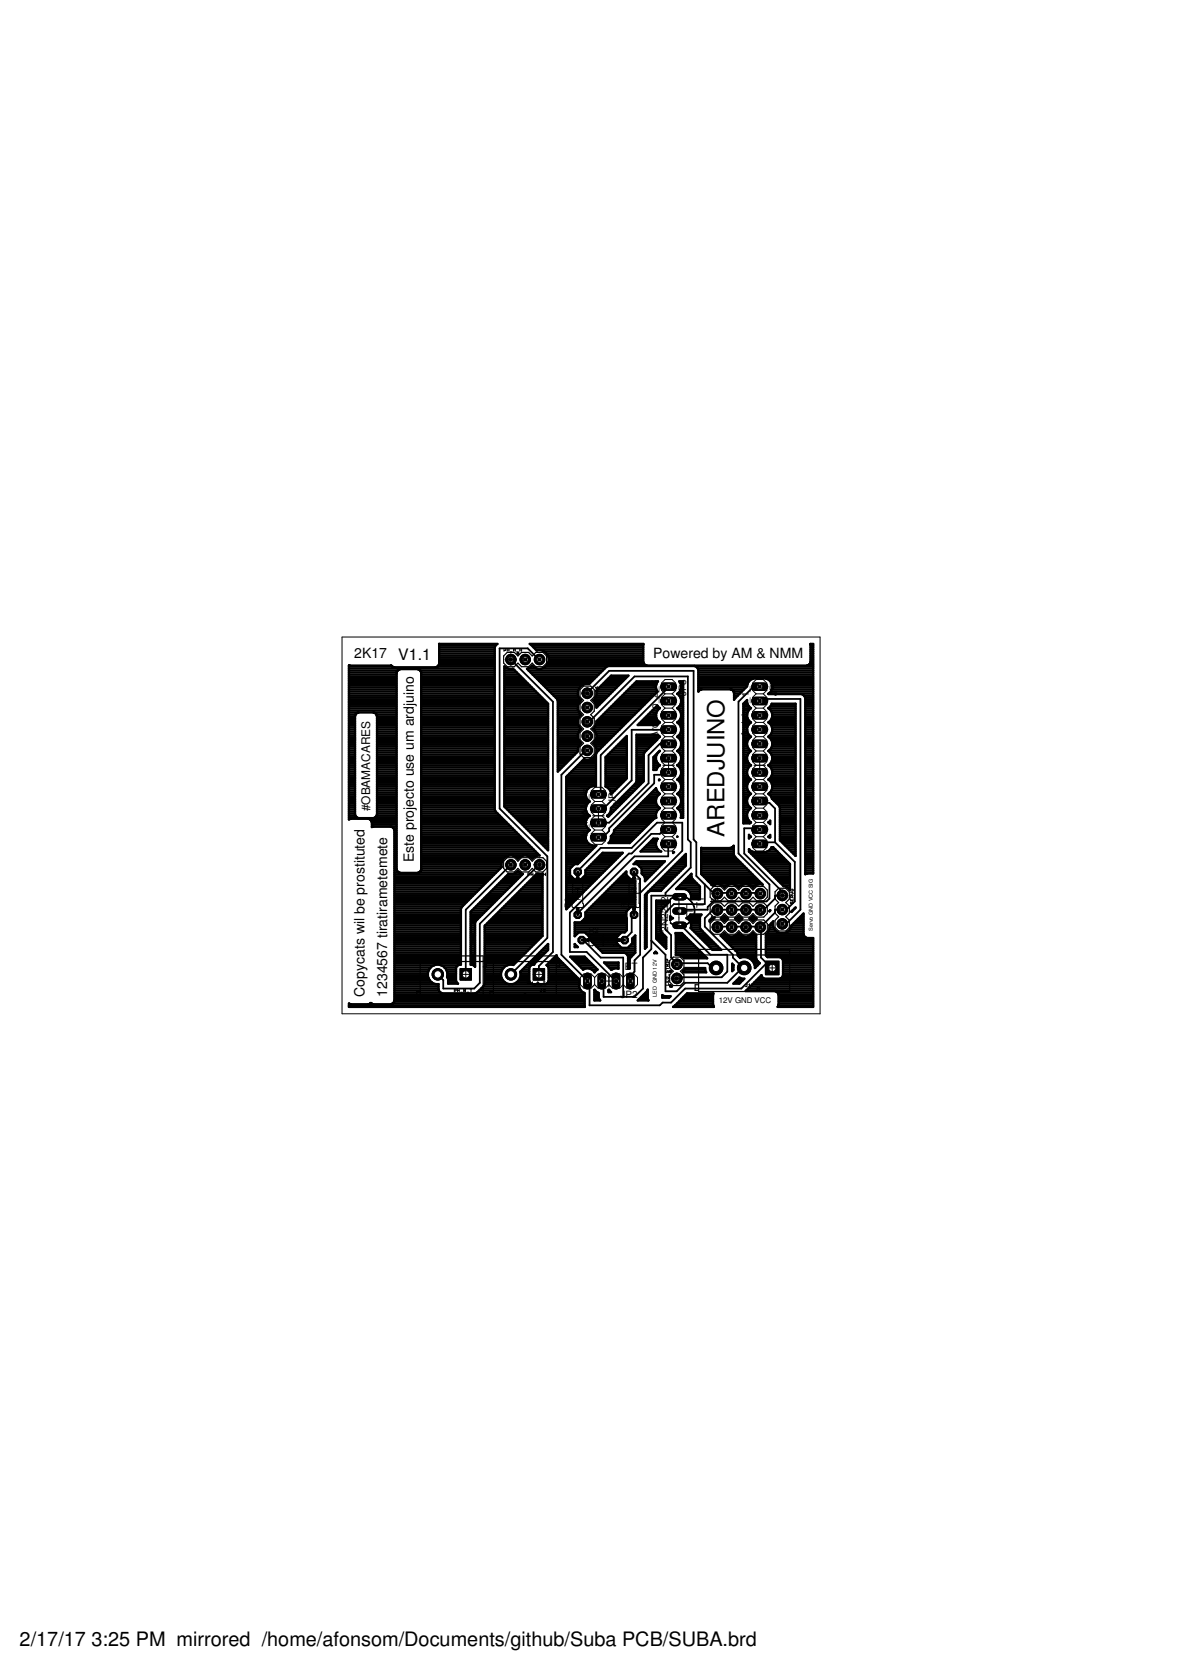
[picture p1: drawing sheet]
<svg xmlns="http://www.w3.org/2000/svg" width="210mm" height="297mm" viewBox="0 0 210 297" stroke-linecap="round" stroke-linejoin="round" font-family="sans-serif">
<defs><g id="words">
<text font-size="4.2" x="128.8" y="148.7" transform="rotate(-90 128.8 148.7)">AREDJUINO</text>
<g font-size="3.5">
<text x="3.5" y="292.5">2/17/17</text>
<text x="16.3" y="292.5">3:25 PM mirrored /home/afonsom/Documents/github/Suba PCB/SUBA.brd</text>
</g>
<text font-size="2.8" x="70.8" y="117.2">V1.1</text>
<g font-size="2.5">
<text x="63" y="117">2K17</text>
<text x="116.1" y="117">Powered by AM &amp; NMM</text>
<text x="73.6" y="153.3" transform="rotate(-90 73.6 153.3)">Este projecto use um ardjuino</text>
<text x="64.8" y="177.2" transform="rotate(-90 64.8 177.2)">Copycats wil be prostituted</text>
<text x="68.8" y="177.2" transform="rotate(-90 68.8 177.2)">1234567 tiratirametemete</text>
</g>
<text font-size="2.1" x="65.8" y="144.2" transform="rotate(-90 65.8 144.2)">#OBAMACARES</text>
<g font-size="1.8">
<text x="121.9" y="123.8" transform="rotate(-90 121.9 123.8)">JP8</text>
<text x="138.1" y="123.8" transform="rotate(-90 138.1 123.8)">J</text>
<text x="138.1" y="122.9" transform="rotate(-90 138.1 122.9)">P</text>
<text x="138.1" y="121.7" transform="rotate(-90 138.1 121.7)">7</text>
<text x="116.9" y="131.2" transform="rotate(-90 116.9 131.2)">Ar</text>
<text x="116.9" y="129.4" transform="rotate(-90 116.9 129.4)">d</text>
<text x="116.9" y="128.4" transform="rotate(-90 116.9 128.4)">uino_2_C</text>
<text x="133.1" y="131.1" transform="rotate(-90 133.1 131.1)">Arduino_1_B</text>
<text x="104.5" y="142.2" transform="rotate(-90 104.5 142.2)">_H</text>
<text x="109.5" y="142.9" transform="rotate(-90 109.5 142.9)">JP1</text>
<text x="104.5" y="147.5" transform="rotate(-90 104.5 147.5)">_PWM</text>
<text x="104.5" y="150" transform="rotate(-90 104.5 150)">PH</text>
<text x="125.1" y="161.5" transform="rotate(-90 125.1 161.5)">T</text>
<text x="125.1" y="160.4" transform="rotate(-90 125.1 160.4)">1</text>
<text x="118.8" y="165.6" transform="rotate(-90 118.8 165.6)">2N2222</text>
<text x="111" y="172.5">BT</text>
<text x="110.3" y="177.5">JP2</text>
</g>
<g font-size="1.4">
<text x="101.4" y="161.3" transform="rotate(-90 101.4 161.3)">R3</text>
<text x="103.2" y="160.4" transform="rotate(-90 103.2 160.4)">1K</text>
<text x="113.2" y="160.4" transform="rotate(-90 113.2 160.4)">1K</text>
<text x="113.2" y="158.7" transform="rotate(-90 113.2 158.7)">R</text>
<text x="127.8" y="178.2">12V GND VCC</text>
</g>
<g font-size="1">
<text x="144.5" y="165.5" transform="rotate(-90 144.5 165.5)">Servo GND VCC SIG</text>
<text x="116.8" y="177.2" transform="rotate(-90 116.8 177.2)">LED GND 12V</text>
</g>
</g></defs>
<path d="M136 170.9h2.5v2.4h-2.5z" fill="#000" stroke="#000" stroke-width=".18"/>
<circle cx="137.3" cy="172.1" r=".66" fill="#fff" stroke="#000" stroke-width=".18"/>
<circle cx="132.3" cy="172.1" r="1.21" fill="#000" stroke="#000" stroke-width=".18"/>
<circle cx="132.3" cy="172.1" r=".66" fill="#fff" stroke="#000" stroke-width=".18"/>
<circle cx="127.3" cy="172.1" r="1.21" fill="#000" stroke="#000" stroke-width=".18"/>
<circle cx="127.3" cy="172.1" r=".66" fill="#fff" stroke="#000" stroke-width=".18"/>
<path d="M94.8 172.2h2v2h-2z" fill="#000" stroke="#000" stroke-width=".18"/>
<circle cx="95.8" cy="173.2" r=".66" fill="#fff" stroke="#000" stroke-width=".18"/>
<circle cx="90.8" cy="173.2" r="1.02" fill="#000" stroke="#000" stroke-width=".18"/>
<circle cx="90.8" cy="173.2" r=".66" fill="#fff" stroke="#000" stroke-width=".18"/>
<path d="M105.6 141.2h1.5" fill="none" stroke="#000" stroke-width="1.5"/>
<circle cx="106.4" cy="141.2" r=".51" fill="#fff" stroke="#000" stroke-width=".18"/>
<path d="M105.6 143.7h1.5" fill="none" stroke="#000" stroke-width="1.5"/>
<circle cx="106.4" cy="143.7" r=".51" fill="#fff" stroke="#000" stroke-width=".18"/>
<path d="M105.6 146.3h1.5" fill="none" stroke="#000" stroke-width="1.5"/>
<circle cx="106.4" cy="146.3" r=".51" fill="#fff" stroke="#000" stroke-width=".18"/>
<path d="M105.6 148.8h1.5" fill="none" stroke="#000" stroke-width="1.5"/>
<circle cx="106.4" cy="148.8" r=".51" fill="#fff" stroke="#000" stroke-width=".18"/>
<path d="M112 173.6v1.6" fill="none" stroke="#000" stroke-width="1.5"/>
<circle cx="112.1" cy="174.4" r=".51" fill="#fff" stroke="#000" stroke-width=".18"/>
<path d="M109.5 173.6v1.6" fill="none" stroke="#000" stroke-width="1.5"/>
<circle cx="109.5" cy="174.4" r=".51" fill="#fff" stroke="#000" stroke-width=".18"/>
<path d="M107 173.6v1.6" fill="none" stroke="#000" stroke-width="1.5"/>
<circle cx="107" cy="174.4" r=".51" fill="#fff" stroke="#000" stroke-width=".18"/>
<path d="M104.4 173.6v1.6" fill="none" stroke="#000" stroke-width="1.5"/>
<circle cx="104.4" cy="174.4" r=".51" fill="#fff" stroke="#000" stroke-width=".18"/>
<path d="M134.3 122.1h1.5" fill="none" stroke="#000" stroke-width="1.5"/>
<circle cx="135" cy="122.1" r=".51" fill="#fff" stroke="#000" stroke-width=".18"/>
<path d="M134.3 124.6h1.5" fill="none" stroke="#000" stroke-width="1.5"/>
<circle cx="135" cy="124.6" r=".51" fill="#fff" stroke="#000" stroke-width=".18"/>
<path d="M134.3 127.1h1.5" fill="none" stroke="#000" stroke-width="1.5"/>
<circle cx="135" cy="127.1" r=".51" fill="#fff" stroke="#000" stroke-width=".18"/>
<path d="M134.3 129.7h1.5" fill="none" stroke="#000" stroke-width="1.5"/>
<circle cx="135" cy="129.7" r=".51" fill="#fff" stroke="#000" stroke-width=".18"/>
<path d="M134.3 132.2h1.5" fill="none" stroke="#000" stroke-width="1.5"/>
<circle cx="135" cy="132.2" r=".51" fill="#fff" stroke="#000" stroke-width=".18"/>
<path d="M134.3 134.8h1.5" fill="none" stroke="#000" stroke-width="1.5"/>
<circle cx="135" cy="134.8" r=".51" fill="#fff" stroke="#000" stroke-width=".18"/>
<path d="M134.3 137.3h1.5" fill="none" stroke="#000" stroke-width="1.5"/>
<circle cx="135" cy="137.3" r=".51" fill="#fff" stroke="#000" stroke-width=".18"/>
<path d="M134.3 139.8h1.5" fill="none" stroke="#000" stroke-width="1.5"/>
<circle cx="135" cy="139.8" r=".51" fill="#fff" stroke="#000" stroke-width=".18"/>
<path d="M134.3 142.4h1.5" fill="none" stroke="#000" stroke-width="1.5"/>
<circle cx="135" cy="142.4" r=".51" fill="#fff" stroke="#000" stroke-width=".18"/>
<path d="M134.3 144.9h1.5" fill="none" stroke="#000" stroke-width="1.5"/>
<circle cx="135" cy="144.9" r=".51" fill="#fff" stroke="#000" stroke-width=".18"/>
<path d="M134.3 147.5h1.5" fill="none" stroke="#000" stroke-width="1.5"/>
<circle cx="135" cy="147.5" r=".51" fill="#fff" stroke="#000" stroke-width=".18"/>
<path d="M134.3 150h1.5" fill="none" stroke="#000" stroke-width="1.5"/>
<circle cx="135" cy="150" r=".51" fill="#fff" stroke="#000" stroke-width=".18"/>
<path d="M118.1 122.1h1.5" fill="none" stroke="#000" stroke-width="1.5"/>
<circle cx="118.9" cy="122.1" r=".51" fill="#fff" stroke="#000" stroke-width=".18"/>
<path d="M118.1 124.6h1.5" fill="none" stroke="#000" stroke-width="1.5"/>
<circle cx="118.9" cy="124.6" r=".51" fill="#fff" stroke="#000" stroke-width=".18"/>
<path d="M118.1 127.1h1.5" fill="none" stroke="#000" stroke-width="1.5"/>
<circle cx="118.9" cy="127.1" r=".51" fill="#fff" stroke="#000" stroke-width=".18"/>
<path d="M118.1 129.7h1.5" fill="none" stroke="#000" stroke-width="1.5"/>
<circle cx="118.9" cy="129.7" r=".51" fill="#fff" stroke="#000" stroke-width=".18"/>
<path d="M118.1 132.2h1.5" fill="none" stroke="#000" stroke-width="1.5"/>
<circle cx="118.9" cy="132.2" r=".51" fill="#fff" stroke="#000" stroke-width=".18"/>
<path d="M118.1 134.8h1.5" fill="none" stroke="#000" stroke-width="1.5"/>
<circle cx="118.9" cy="134.8" r=".51" fill="#fff" stroke="#000" stroke-width=".18"/>
<path d="M118.1 137.3h1.5" fill="none" stroke="#000" stroke-width="1.5"/>
<circle cx="118.9" cy="137.3" r=".51" fill="#fff" stroke="#000" stroke-width=".18"/>
<path d="M118.1 139.8h1.5" fill="none" stroke="#000" stroke-width="1.5"/>
<circle cx="118.9" cy="139.8" r=".51" fill="#fff" stroke="#000" stroke-width=".18"/>
<path d="M118.1 142.4h1.5" fill="none" stroke="#000" stroke-width="1.5"/>
<circle cx="118.9" cy="142.4" r=".51" fill="#fff" stroke="#000" stroke-width=".18"/>
<path d="M118.1 144.9h1.5" fill="none" stroke="#000" stroke-width="1.5"/>
<circle cx="118.9" cy="144.9" r=".51" fill="#fff" stroke="#000" stroke-width=".18"/>
<path d="M118.1 147.5h1.5" fill="none" stroke="#000" stroke-width="1.5"/>
<circle cx="118.9" cy="147.5" r=".51" fill="#fff" stroke="#000" stroke-width=".18"/>
<path d="M118.1 150h1.5" fill="none" stroke="#000" stroke-width="1.5"/>
<circle cx="118.9" cy="150" r=".51" fill="#fff" stroke="#000" stroke-width=".18"/>
<path d="M81.8 172.2h2v2h-2z" fill="#000" stroke="#000" stroke-width=".18"/>
<circle cx="82.8" cy="173.2" r=".66" fill="#fff" stroke="#000" stroke-width=".18"/>
<circle cx="77.8" cy="173.2" r="1.02" fill="#000" stroke="#000" stroke-width=".18"/>
<circle cx="77.8" cy="173.2" r=".66" fill="#fff" stroke="#000" stroke-width=".18"/>
<circle cx="112.7" cy="162.6" r=".71" fill="#000" stroke="#000" stroke-width=".18"/>
<circle cx="112.7" cy="162.6" r=".4" fill="#fff" stroke="#000" stroke-width=".18"/>
<circle cx="112.7" cy="155" r=".71" fill="#000" stroke="#000" stroke-width=".18"/>
<circle cx="112.7" cy="155" r=".4" fill="#fff" stroke="#000" stroke-width=".18"/>
<circle cx="103.4" cy="167.1" r=".71" fill="#000" stroke="#000" stroke-width=".18"/>
<circle cx="103.4" cy="167.1" r=".4" fill="#fff" stroke="#000" stroke-width=".18"/>
<circle cx="111" cy="167.1" r=".71" fill="#000" stroke="#000" stroke-width=".18"/>
<circle cx="111" cy="167.1" r=".4" fill="#fff" stroke="#000" stroke-width=".18"/>
<circle cx="102.7" cy="162.6" r=".71" fill="#000" stroke="#000" stroke-width=".18"/>
<circle cx="102.7" cy="162.6" r=".4" fill="#fff" stroke="#000" stroke-width=".18"/>
<circle cx="102.7" cy="155" r=".71" fill="#000" stroke="#000" stroke-width=".18"/>
<circle cx="102.7" cy="155" r=".4" fill="#fff" stroke="#000" stroke-width=".18"/>
<path d="M120.1 159.4h1.4" fill="none" stroke="#000" stroke-width="1.3"/>
<circle cx="120.8" cy="159.4" r=".4" fill="#fff" stroke="#000" stroke-width=".18"/>
<path d="M120.1 164.5h1.4" fill="none" stroke="#000" stroke-width="1.3"/>
<circle cx="120.8" cy="164.5" r=".4" fill="#fff" stroke="#000" stroke-width=".18"/>
<path d="M120.1 161.9h1.4" fill="none" stroke="#000" stroke-width="1.3"/>
<circle cx="120.8" cy="161.9" r=".4" fill="#fff" stroke="#000" stroke-width=".18"/>
<circle cx="120.3" cy="173.9" r=".93" fill="#000" stroke="#000" stroke-width=".18"/>
<circle cx="120.3" cy="173.9" r=".51" fill="#fff" stroke="#000" stroke-width=".18"/>
<circle cx="120.3" cy="171.4" r=".93" fill="#000" stroke="#000" stroke-width=".18"/>
<circle cx="120.3" cy="171.4" r=".51" fill="#fff" stroke="#000" stroke-width=".18"/>
<circle cx="127.5" cy="161.8" r=".93" fill="#000" stroke="#000" stroke-width=".18"/>
<circle cx="127.5" cy="161.8" r=".51" fill="#fff" stroke="#000" stroke-width=".18"/>
<circle cx="130" cy="161.8" r=".93" fill="#000" stroke="#000" stroke-width=".18"/>
<circle cx="130" cy="161.8" r=".51" fill="#fff" stroke="#000" stroke-width=".18"/>
<circle cx="132.6" cy="161.8" r=".93" fill="#000" stroke="#000" stroke-width=".18"/>
<circle cx="132.6" cy="161.8" r=".51" fill="#fff" stroke="#000" stroke-width=".18"/>
<circle cx="135.1" cy="161.8" r=".93" fill="#000" stroke="#000" stroke-width=".18"/>
<circle cx="135.1" cy="161.8" r=".51" fill="#fff" stroke="#000" stroke-width=".18"/>
<circle cx="127.5" cy="164.8" r=".93" fill="#000" stroke="#000" stroke-width=".18"/>
<circle cx="127.5" cy="164.8" r=".51" fill="#fff" stroke="#000" stroke-width=".18"/>
<circle cx="130" cy="164.8" r=".93" fill="#000" stroke="#000" stroke-width=".18"/>
<circle cx="130" cy="164.8" r=".51" fill="#fff" stroke="#000" stroke-width=".18"/>
<circle cx="132.6" cy="164.8" r=".93" fill="#000" stroke="#000" stroke-width=".18"/>
<circle cx="132.6" cy="164.8" r=".51" fill="#fff" stroke="#000" stroke-width=".18"/>
<circle cx="135.1" cy="164.8" r=".93" fill="#000" stroke="#000" stroke-width=".18"/>
<circle cx="135.1" cy="164.8" r=".51" fill="#fff" stroke="#000" stroke-width=".18"/>
<circle cx="127.5" cy="158.9" r=".93" fill="#000" stroke="#000" stroke-width=".18"/>
<circle cx="127.5" cy="158.9" r=".51" fill="#fff" stroke="#000" stroke-width=".18"/>
<circle cx="130" cy="158.9" r=".93" fill="#000" stroke="#000" stroke-width=".18"/>
<circle cx="130" cy="158.9" r=".51" fill="#fff" stroke="#000" stroke-width=".18"/>
<circle cx="132.6" cy="158.9" r=".93" fill="#000" stroke="#000" stroke-width=".18"/>
<circle cx="132.6" cy="158.9" r=".51" fill="#fff" stroke="#000" stroke-width=".18"/>
<circle cx="135.1" cy="158.9" r=".93" fill="#000" stroke="#000" stroke-width=".18"/>
<circle cx="135.1" cy="158.9" r=".51" fill="#fff" stroke="#000" stroke-width=".18"/>
<circle cx="139" cy="159.2" r=".93" fill="#000" stroke="#000" stroke-width=".18"/>
<circle cx="139" cy="159.2" r=".51" fill="#fff" stroke="#000" stroke-width=".18"/>
<circle cx="139" cy="161.7" r=".93" fill="#000" stroke="#000" stroke-width=".18"/>
<circle cx="139" cy="161.7" r=".51" fill="#fff" stroke="#000" stroke-width=".18"/>
<circle cx="139" cy="164.2" r=".93" fill="#000" stroke="#000" stroke-width=".18"/>
<circle cx="139" cy="164.2" r=".51" fill="#fff" stroke="#000" stroke-width=".18"/>
<circle cx="104.4" cy="123.2" r=".93" fill="#000" stroke="#000" stroke-width=".18"/>
<circle cx="104.4" cy="123.2" r=".51" fill="#fff" stroke="#000" stroke-width=".18"/>
<circle cx="104.4" cy="125.8" r=".93" fill="#000" stroke="#000" stroke-width=".18"/>
<circle cx="104.4" cy="125.8" r=".51" fill="#fff" stroke="#000" stroke-width=".18"/>
<circle cx="104.4" cy="128.3" r=".93" fill="#000" stroke="#000" stroke-width=".18"/>
<circle cx="104.4" cy="128.3" r=".51" fill="#fff" stroke="#000" stroke-width=".18"/>
<circle cx="104.4" cy="130.9" r=".93" fill="#000" stroke="#000" stroke-width=".18"/>
<circle cx="104.4" cy="130.9" r=".51" fill="#fff" stroke="#000" stroke-width=".18"/>
<circle cx="104.4" cy="133.4" r=".93" fill="#000" stroke="#000" stroke-width=".18"/>
<circle cx="104.4" cy="133.4" r=".51" fill="#fff" stroke="#000" stroke-width=".18"/>
<circle cx="90.8" cy="117.2" r=".93" fill="#000" stroke="#000" stroke-width=".18"/>
<circle cx="90.8" cy="117.2" r=".51" fill="#fff" stroke="#000" stroke-width=".18"/>
<circle cx="93.3" cy="117.2" r=".93" fill="#000" stroke="#000" stroke-width=".18"/>
<circle cx="93.3" cy="117.2" r=".51" fill="#fff" stroke="#000" stroke-width=".18"/>
<circle cx="95.9" cy="117.2" r=".93" fill="#000" stroke="#000" stroke-width=".18"/>
<circle cx="95.9" cy="117.2" r=".51" fill="#fff" stroke="#000" stroke-width=".18"/>
<circle cx="95.9" cy="153.7" r=".93" fill="#000" stroke="#000" stroke-width=".18"/>
<circle cx="95.9" cy="153.7" r=".51" fill="#fff" stroke="#000" stroke-width=".18"/>
<circle cx="93.3" cy="153.7" r=".93" fill="#000" stroke="#000" stroke-width=".18"/>
<circle cx="93.3" cy="153.7" r=".51" fill="#fff" stroke="#000" stroke-width=".18"/>
<circle cx="90.8" cy="153.7" r=".93" fill="#000" stroke="#000" stroke-width=".18"/>
<circle cx="90.8" cy="153.7" r=".51" fill="#fff" stroke="#000" stroke-width=".18"/>
<g fill="none" stroke="#000" stroke-width=".32">
<path d="M90.8 117.2l7.5 7.5v44.5l-2.5 2.5v1.5M95.9 117.2l-2.1-1.9h-5v28.4l8.5 8.5v14.5l-6.5 6.5M104.4 123.2l3.9-3.9h15v29.9l.5 .5v6l3.5 3.5 .2-.3 .3-.2h2l.2 .2 .3-.2h2l.3 .2 .2-.2h2l.3 .2M104.4 128.3l.4-.1 8-8h9.5v29l.5 .5v4.5l-4.5 4.5v.5M104.4 133.4l-.1-.2-4.5 4.5v32l5 5v4h12.5l.5-.5h1.5l2.5-2.5h10l4.4-4.5 1 .9-1.9-1.9v-5l-.2-.4M118.8 137.3v.4h-2.5v1.5l-8 8v.5l-1.5 1.5-.4-.4M118.8 132.2h-1.5l-2 2v5l-7 7-1.9 .1M118.8 129.7h-6.5v9l-5.5 5.5-.4-.5M118.8 122.1l-12 12.1v6.5l-.4 .5M135 122.1l-.2 .1h-1l-2.5 2.5v27l5.5 5.5v2.5l-.6 .5h-9.4l-1 1v.5h-4.5l-.5 .2M135 124.6l.3-.4h7v37.5l-3 3-.3-.5M90.8 153.7l-8 8v11.5"/>
<path d="M95.9 153.7l-10.6 10.5v10.5l-1 1h-5.5v-1.5l-1-1M102.7 155l.1-.3 4-4h5.5l4.5-4.5h4.5v5l-7.5 7.5M112.7 155l.1 .2 1 1v13.5l-1 1v2l-.5 .5v1l-.3 .2M118.8 147.5v.2h-1l-.5 .5h-1.5l-3.5 3.5h-.5l-10.5 10.5v7h3l5.2 5.2M118.8 150v2.2h-6l-10 10-.1 .4M120.8 159.4v-.2h-5v9.5l-1.5 1.5v5.5l-1.5 1.5h-5.5v-2.5l-.3-.3M125.3 157.2v3.5h-5.5l-1.5 1.5v3l1 1v4l1 1v.2l.5-.2h5l1 1 .5-.1M135 147.5l-.2-.3h-2.5v4.5l6.4 6.5v.5l.3 .5h-1.2v.5l-2.5 2.5-.2-.4-.3-.1h-8l-1.5 1.5v1.5l5 5v.5l1.9 1.9-.4 .1-2.5 2.5h-7.5l-1.5 1.5h-2v-6.5l-2.5-2.5M135 142.4l.3 .3h1.5l1 1v6M137.8 149.7h-2.5l-.3 .3M137.8 149.7l3.5 3.5v7l-1.5 1.5h-2v.5l-2 2h-.5v.5l-.2 .1M77.8 173.2h.1"/>
<path d="M103.4 167.1l.4 .1 3 3h4v7M112.7 162.6l-.4 .1v3l-1.3 1.4M120.8 164.5l.5 .2 5 5h3v3l-1 1h-7.5l-.5 .2M127.5 164.8h7.6"/>
</g>
<g fill="none" stroke="#000" stroke-width=".42">
<path d="M62 118.3h.1M62 118.3v27.4l.3-.2h3.2l.4 .3M62 119.9h8.5M62 119.5h8.5M62 119.2h8.7M62 118.8h25.9M62 118.4h7.6M70.5 119.5v35.3M70.7 119.2l-.2 .3M70.7 119.2l.5-.3h3l.5 .3M74.7 119.2l.2 .3M74.7 119.2h13.2"/>
<path d="M74.9 119.5v35.1l-.3 .4-.3 .2h-3.2l-.6-.4M74.9 119.9h13M74.9 119.5h13M77.8 118.4h10.1M78 114.5h10.4l-.3 .3-.2 .3M78 118h9.9M78.1 114.5v3.5l-.3 .4-.4 .2h-7.4l-.5-.3h-7.5M78.1 117.7h9.8M78.1 117.3h9.8M78.1 116.9h9.8M78.1 116.6h9.8M78.1 116.2h9.8"/>
<path d="M78.1 115.8h9.8M78.1 115.4h9.8M78.1 115.1h9.8M78.1 114.7h10M87.9 115.1v28.8l.2 .3 7.8 7.9h-.4l-.6 .2-.3 .4a1.64 1.64 0 0 0-2.5 0 1.67 1.67 0 0 0-2.1-.5 1.67 1.67 0 0 0-.8 1.9l-7.1 7.1-.2 .3v10l-.5 .1M89.6 118.4a1.58 1.58 0 0 0 1.6 .5l6.2 6.2v26.1l-7.8-7.8zM89.6 119.9h2.6M89.6 119.5h2.3M89.6 119.2h1.9M89.6 118.8h.6M92 116.1h.1zM93.9 118.8h1.4"/>
<path d="M93.9 119.2h13.2M94.3 119.5h12.4M94.4 114.7h19.9M94.5 118.4h.2M94.7 119.9h11.7M94.8 115.1h19.5M95.2 115.4h19.1M96.4 118.8h11.1M96.7 115.8h17.6M97 118.4h11M97.1 116.2h17.2M97.3 118h17.2"/>
<path d="M97.4 116.6h16.9M97.5 117.7h16.8M97.5 116.9a1.66 1.66 0 0 1-.9 1.9 1.66 1.66 0 0 1-2-.5l-.3 .3-.6 .3 5.3 5.3 .1 .4v12.6l3.6-3.6v-.5l.3-.6 .3-.4-.3-.3-.3-.6M97.5 116.9a1.65 1.65 0 0 0-2.1-1.2l-1.3-1.2h20.2v3.2l.2 .3M97.5 117.3h16.8M97.5 116.9h16.8M114.5 118l.4 .3h28.5l.5-.3M123.5 118.4h21M124 118.8h20.5M124.1 119.9h20.4M124.1 119.5h20.4M124.1 119.2h20.4"/>
<path d="M143.9 118l.2-.3-.1-3.2h.5v40.8h-1.1l-.3 .1v-31.3M143.9 118h.6M144.1 117.7h.4M144.1 117.3h.4M144.1 116.9h.4M144.1 116.6h.4M144.1 116.2h.4M144.1 115.8h.4M144.1 115.4h.4M144.1 115.1h.4M144.1 114.7h.4M62 128.9h1.1"/>
<path d="M62 122.6h8.5M62 126.7h8.5M62 139.8h1.1M62 139.4h1.1M62 139h1.1M62 138.6h1.1M62 138.3h1.1M62 137.9h1.1M62 137.5h1.1M62 137.2h1.1M62 136.8h1.1M62 136.4h1.1"/>
<path d="M62 136h1.1M62 135.7h1.1M62 135.3h1.1M62 134.9h1.1M62 134.5h1.1M62 134.2h1.1M62 133.8h1.1M62 133.4h1.1M62 133h1.1M62 132.7h1.1M62 132.3h1.1M62 131.9h1.1"/>
<path d="M62 131.5h1.1M62 131.2h1.1M62 130.8h1.1M62 130.4h1.1M62 130h1.1M62 129.7h1.1M62 129.3h1.1M62 128.5h1.1M62 128.2h1.1M62 127.8h1.1M62 127.4h1.1M62 127h1.2"/>
<path d="M62 126.3h8.5M62 125.9h8.5M62 125.5h8.5M62 125.2h8.5M62 124.8h8.5M62 124.4h8.5M62 124h8.5M62 123.7h8.5M62 123.3h8.5M62 122.9h8.5M62 122.2h8.5M62 121.8h8.5"/>
<path d="M62 121.4h8.5M62 121.1h8.5M62 120.7h8.5M62 120.3h8.5M63.6 126.7l-.3 .2-.2 .3 .1 17.8M66.5 126.7a.72 .72 0 0 1 .5 .6v17.7M66.9 127h3.6M67 128.9h3.5M67 139.8h3.5M67 139.4h3.5M67 139h3.5M67 138.6h3.5"/>
<path d="M67 138.3h3.5M67 137.9h3.5M67 137.5h3.5M67 137.2h3.5M67 136.8h3.5M67 136.4h3.5M67 136h3.5M67 135.7h3.5M67 135.3h3.5M67 134.9h3.5M67 134.5h3.5M67 134.2h3.5"/>
<path d="M67 133.8h3.5M67 133.4h3.5M67 133h3.5M67 132.7h3.5M67 132.3h3.5M67 131.9h3.5M67 131.5h3.5M67 131.2h3.5M67 130.8h3.5M67 130.4h3.5M67 130h3.5M67 129.7h3.5"/>
<path d="M67 129.3h3.5M67 128.5h3.5M67 128.2h3.5M67 127.8h3.5M67 127.4h3.5M74.9 128.9h13M74.9 122.6h13M74.9 126.7h13M74.9 139.8h13M74.9 139.4h13M74.9 139h13M74.9 138.6h13"/>
<path d="M74.9 138.3h13M74.9 137.9h13M74.9 137.5h13M74.9 137.2h13M74.9 136.8h13M74.9 136.4h13M74.9 136h13M74.9 135.7h13M74.9 135.3h13M74.9 134.9h13M74.9 134.5h13M74.9 134.2h13"/>
<path d="M74.9 133.8h13M74.9 133.4h13M74.9 133h13M74.9 132.7h13M74.9 132.3h13M74.9 131.9h13M74.9 131.5h13M74.9 131.2h13M74.9 130.8h13M74.9 130.4h13M74.9 130h13M74.9 129.7h13"/>
<path d="M74.9 129.3h13M74.9 128.5h13M74.9 128.2h13M74.9 127.8h13M74.9 127.4h13M74.9 127h13M74.9 126.3h13M74.9 125.9h13M74.9 125.5h13M74.9 125.2h13M74.9 124.8h13M74.9 124.4h13"/>
<path d="M74.9 124h13M74.9 123.7h13M74.9 123.3h13M74.9 122.9h13M74.9 122.2h13M74.9 121.8h13M74.9 121.4h13M74.9 121.1h13M74.9 120.7h13M74.9 120.3h13M89.6 128.9h7.8M89.6 122.6h5.3"/>
<path d="M89.6 126.7h7.8M89.6 139.8h7.8M89.6 139.4h7.8M89.6 139h7.8M89.6 138.6h7.8M89.6 138.3h7.8M89.6 137.9h7.8M89.6 137.5h7.8M89.6 137.2h7.8M89.6 136.8h7.8M89.6 136.4h7.8M89.6 136h7.8"/>
<path d="M89.6 135.7h7.8M89.6 135.3h7.8M89.6 134.9h7.8M89.6 134.5h7.8M89.6 134.2h7.8M89.6 133.8h7.8M89.6 133.4h7.8M89.6 133h7.8M89.6 132.7h7.8M89.6 132.3h7.8M89.6 131.9h7.8M89.6 131.5h7.8"/>
<path d="M89.6 131.2h7.8M89.6 130.8h7.8M89.6 130.4h7.8M89.6 130h7.8M89.6 129.7h7.8M89.6 129.3h7.8M89.6 128.5h7.8M89.6 128.2h7.8M89.6 127.8h7.8M89.6 127.4h7.8M89.6 127h7.8M89.6 126.3h7.8"/>
<path d="M89.6 125.9h7.8M89.6 125.5h7.8M89.6 125.2h7.8M89.6 124.8h7.5M89.6 124.4h7.1M89.6 124h6.8M89.6 123.7h6.4M89.6 123.3h6M89.6 122.9h5.6M89.6 122.2h4.9M89.6 121.8h4.5M89.6 121.4h4.1"/>
<path d="M89.6 121.1h3.8M89.6 120.7h3.4M89.6 120.3h3M95.1 120.3h10.9M95.4 120.7h10.2M95.8 121.1h9.4M96.2 121.4h8.7M96.6 121.8h6.9M96.9 122.2h6.2M97.3 122.6h5.5M97.7 122.9h5M98.1 123.3h4.6"/>
<path d="M98.4 123.7h4.3M98.8 124h4.1M99.1 124.4h4.1M99.1 128.9h3.7M99.1 126.7h3.8M99.1 136.8h.4M99.1 136.4h.8M99.1 136h1.2M99.1 135.7h1.5M99.1 135.3h1.9M99.1 134.9h2.3M99.1 134.5h2.7"/>
<path d="M99.1 134.2h3M99.1 133.8h3.4M99.1 133.4h3.6M99.1 133h3.6M99.1 132.7h3.8M99.1 132.3h4M99.1 131.9h4M99.1 131.5h3.7M99.1 131.2h3.6M99.1 130.8h3.6M99.1 130.4h3.6M99.1 130h3.8"/>
<path d="M99.1 129.7h4.1M99.1 129.3h3.9M99.1 128.5h3.6M99.1 128.2h3.6M99.1 127.8h3.7M99.1 127.4h3.8M99.1 127h4.2M99.1 126.3h3.7M99.1 125.9h3.6M99.1 125.5h3.6M99.1 125.2h3.7M99.1 124.8h3.9"/>
<path d="M100.6 139.8h4.6M100.6 139.4h5.3M100.6 139h5.3M100.6 138.6h5.3M100.6 138.3h5.3M100.8 137.9h5.1M101.2 137.5h4.7M101.6 137.2h4.3M102 136.8h3.9M102.3 136.4h3.6M102.7 122.9v.7l.3 .6 .3 .3a1.6 1.6 0 0 0 0 2.5M102.7 122.9a1.7 1.7 0 0 1 2-1.3l3.1-3.1 .3-.1h15.3l.4 .1 .3 .6v3.8"/>
<path d="M102.7 136h3.2M103.1 135.7h2.8M103.3 127a1.6 1.6 0 0 0 0 2.6l-.3 .3-.3 .6v.7M103.5 135.3h2.4M105 134.9h.9M105.5 129.7h4.6M105.5 124.4h1.9M105.5 134.5h.4M105.6 132.3h1.9M105.6 131.9h2.3M105.7 129.3h4.8M105.7 124.8h1.3"/>
<path d="M105.8 130h3.9M105.8 124h1.9M105.8 134.2h.1M105.8 132.7h1.3M105.9 131.5h2.3M105.9 128.9h5M105.9 125.2h.7M106 130.4h3.4M106 123.7h2.1M106 133.8h.1M106 133.1a1.64 1.64 0 0 1-2.2 1.8l-3.2 3.2v23.5l10.1-10h-3.6l-3 3.1v.9l-.8 .7h-1.2l-.8-.7v-1.2l.8-.8M106 131.2l-.3 .6-.3 .3 .3 .4 .3 .6"/>
<path d="M106 133.4h.4M106 133h.8M106 131.2h2.6M106 130.8h3M106 128.5h5.3M106 125.5h.3M106 123.3h2.5M106 122.9h2.9M106.1 128.2h5.5M106.2 122.6h3M106.3 133.5l-.4 .6v5.6a1.49 1.49 0 0 0-1.7 .9 1.49 1.49 0 0 0 .6 1.9 1.48 1.48 0 0 0 0 2.5M106.3 133.5h.1"/>
<path d="M106.4 127.8h5.6M106.6 122.2h3M106.8 127.4h5.6M106.9 121.8h3.1M107.2 127h5.6M107.3 121.4h3.1M107.6 126.7h5.5M107.6 134.6l3.8-3.8v7.6l-2.8 2.8a1.33 1.33 0 0 0-1-1.4zM107.6 139.8h2.4M107.6 139.4h2.8M107.6 139h3.2M107.6 138.6h3.5"/>
<path d="M107.6 138.3h3.8M107.6 137.9h3.8M107.6 137.5h3.8M107.6 137.2h3.8M107.6 136.8h3.8M107.6 136.4h3.8M107.6 136h3.8M107.6 135.7h3.8M107.6 135.3h3.8M107.6 134.9h3.8M107.7 134.5h3.7M107.7 121.1h3"/>
<path d="M107.9 126.3h5.6M108.1 120.7h3M108.1 134.2h3.3M108.3 125.9h5.6M108.4 120.3h3.1M108.5 133.8h2.9M108.6 120.1h3.1l-5.7 5.7v-.4l-.3-.6-.3-.3a1.58 1.58 0 0 0 .6-1.7zM108.7 125.5h5.5M108.8 133.4h2.6M109.1 125.2h5.5M109.2 133h2.2M109.4 124.8h5.6"/>
<path d="M109.6 132.7h1.8M109.8 124.4h5.6M109.9 132.3h1.5M110.2 124h5.5M110.3 131.9h1.1M110.6 123.7h5.5M110.7 131.5h.7M110.9 123.3h5.6M111.1 131.2h.3M111.3 122.9h5.5M111.7 122.6h5M112.1 122.2h4.5"/>
<path d="M112.4 121.8h4.2M112.5 139.8h1M112.8 139.4h1.1M112.8 121.4h3.9M113.1 139h1.2M113.1 138.6h1.3M113.1 138.3h1.3M113.1 137.9h1.3M113.1 137.5h1.3M113.1 137.2h1.3M113.1 136.8h1.3M113.1 136.4h1.3"/>
<path d="M113.1 136h1.3M113.1 135.7h1.3M113.1 135.3h1.3M113.1 134.9h1.3M113.1 134.5h1.3M113.1 134.2h1.3M113.1 133.8h1.4M113.1 133.4h1.8M113.1 133h2.2M113.1 132.7h2.5M113.1 132.3h2.9M113.1 131.9h3.3"/>
<path d="M113.1 131.5h3.7M113.1 131.2h4M113.1 130.8h4M113.3 128.9l3.5-3.5 .5 .5a1.47 1.47 0 0 0 0 2.5l-.5 .5zM113.7 128.5h3.4M114.1 128.2h2.9M114.4 127.8h2.3M114.8 127.4h1.8M115.2 127h1.4M115.6 126.7h1.1M115.9 126.3h.9M116.1 136.8h.6"/>
<path d="M116.1 136.4h.8M116.1 136h1.2M116.1 135.7h.8M116.1 135.3h.6M116.1 134.9h.5M116.2 134.5h.4M116.3 125.9h.9M116.6 134.2h.1M116.6 121.8v.6l.3 .5-10.6 10.6M116.6 121.8l.3-.7h-3.8l-7.1 7.1v.4l-.3 .6-.3 .4 .3 .3 .3 .6v.7M116.7 125.5h.2M116.8 131.5l.5-.5-.4-.4h-3.8v8.3l-.1 .3-4.4 4.4a1.33 1.33 0 0 1-.7 1.4"/>
<path d="M116.8 131.5l-2.3 2.3-.1 .3v4.8l-6.3 6.3-.2-.2M116.9 133.8h.1M117.1 138.6v.1zM117.1 138.6h.1M117.2 133.5h.1a1.47 1.47 0 0 0 0 2.5l-.5 .5-.2 .4h-.5v-2.3zM120.4 136h1M120.4 136.1a1.5 1.5 0 0 1 0 2.5 1.41 1.41 0 0 1 .7 1.5M120.4 125.9h1M120.4 123.3h1M120.5 138.6h.9M120.5 133.4h.9M120.5 128.5h.9"/>
<path d="M120.6 130.8h.8M120.6 131.2h.8M120.6 128.2h.8M120.7 138.3h.7M120.7 133.8h.7M120.7 125.5h.7M120.7 123.7h.7M120.8 136.4h.6M120.8 135.7h.6M120.8 126.3h.6M120.8 122.9h.6M120.8 133.1l-.4 .4a1.49 1.49 0 0 1 0 2.5v.1"/>
<path d="M120.8 139h.6M120.8 133h.6M120.9 128.9h.5M120.9 130.4h.5M120.9 131.5h.5M120.9 134.2h.5M120.9 127.8h.5M120.9 121.4h.5M120.9 137.9h.5M120.9 125.2h.5M120.9 124h.5M121 136.8h.4"/>
<path d="M121 135.3h.4M121 122.6h.4M121 126.7h.4M121 139.4h.4M121 132.7h.4M121 129.3h.4M121 130h.4M121.1 139.8h.3M121.1 121.8l-.4-.7h.7v24.3h-.4l.1-.8M121.1 121.8a1.41 1.41 0 0 1-.7 1.5 1.49 1.49 0 0 1 0 2.6 1.46 1.46 0 0 1 .7 1.5M121.1 127.4l-.3 .6-.4 .4a1.49 1.49 0 0 1 0 2.6l.4 .4 .3 .5M121.1 131.9v.6l-.3 .6"/>
<path d="M121.1 137.5h.3M121.1 137.2h.3M121.1 134.9h.3M121.1 134.5h.3M121.1 132.3h.3M121.1 131.9h.3M121.1 129.7h.3M121.1 127.4h.3M121.1 127h.3M121.1 124.8h.3M121.1 124.4h.3M121.1 122.2h.3"/>
<path d="M121.1 121.8h.3M124.1 122.6h5.8M124.1 122.9h.1M124.1 122.2h8.5M124.1 121.8h8.7M124.1 121.4h8.8M124.1 121.1h9.1M124.1 120.7h9.7M124.1 120.3h20.4M124.7 122.5l-.6 .4M129.9 122.6h2.3M130.4 122.9h1.5"/>
<path d="M130.5 124h.2M130.5 123.7h.6M130.5 123.3h1M132.1 128.9h.9M132.1 126.7h.8M132.1 139.8h.7M132.1 139.4h.7M132.1 139h.9M132.1 138.6h1.3M132.1 138.3h1M132.1 137.9h.8M132.1 137.5h.7"/>
<path d="M132.1 137.2h.7M132.1 136.8h.8M132.1 136.4h1M132.1 136h1.4M132.1 135.7h1M132.1 135.3h.8M132.1 134.9h.7M132.1 134.5h.7M132.1 134.2h.8M132.1 133.8h1.1M132.1 133.4h1.2M132.1 133h.9"/>
<path d="M132.1 132.7h.7M132.1 132.3h.7M132.1 131.9h.7M132.1 131.5h.8M132.1 131.2h1.1M132.1 130.8h1.2M132.1 130.4h.9M132.1 130h.7M132.1 129.7h.7M132.1 129.3h.7M132.1 128.5h1.2M132.1 128.2h1.1"/>
<path d="M132.1 127.8h.8M132.1 127.4h.7M132.1 127h.7M132.1 126.3h.9M132.1 125.9h1.3M132.1 125.5h1M132.1 125.2h.8M132.4 124.8h.4M132.8 121.8v.2l-2.3 2.4v-1.3l-.3-.4-.3-.1M132.8 127.4a1.51 1.51 0 0 1 .7-1.5 1.4 1.4 0 0 1-.7-1.5l-.7 .7v21.3h1.2l.2-.2a1.51 1.51 0 0 1-.7-1.6M132.8 127.4l.2 .6 .5 .4a1.47 1.47 0 0 0 0 2.6 1.47 1.47 0 0 0 0 2.5 1.47 1.47 0 0 0 0 2.5M132.8 121.8l.2-.6 .4-.4 .6-.2h2.1l.5 .2 .4 .4 .2 .6"/>
<path d="M133.5 136a1.47 1.47 0 0 0 0 2.6 1.47 1.47 0 0 0 0 2.5 1.47 1.47 0 0 0 0 2.6l-.5 .4-.2 .5M136.2 120.7h8.3M136.6 125.9l.4-.4 .2-.4h4.2v27M136.6 125.9h.1M136.6 128.4a1.5 1.5 0 0 1 0 2.5M136.6 133.5a1.49 1.49 0 0 1 0 2.5M136.6 131l.4 .4 .2 .5M136.6 136v.1M136.6 138.6h.1M136.6 123.3v.1M136.6 136h4.8M136.6 125.9l.4 .4 .2 .6v.5"/>
<path d="M136.6 136.1a1.5 1.5 0 0 1 0 2.5M136.6 138.6l.4 .4 .2 .6v.5M136.6 128.4h.1M136.6 130.9v.1M136.6 133.5h.1M136.6 123.4h5.8l.3 .1 .4 .6M136.6 125.9h4.8M136.6 123.3h7.9M136.7 138.6h4.7M136.7 133.4h4.7M136.7 128.5h4.7M136.8 130.8h4.6"/>
<path d="M136.8 131.2h4.6M136.8 128.2h4.6M136.8 121.1h7.7M136.9 138.3h4.5M136.9 133.8h4.5M136.9 125.5h4.5M137 136.4h4.4M137 135.7h4.4M137 126.3h4.4M137 122.9h7.5M137 133.1l-.4 .4M137 122.9l-.4 .4"/>
<path d="M137 139h4.4M137 133h4.4M137.1 128.9h4.3M137.1 130.4h4.3M137.1 131.5h4.3M137.1 121.4h7.4M137.1 137.9h4.3M137.1 134.2h4.3M137.1 127.8h4.3M137.1 125.2h4.3M137.2 136.8h4.2M137.2 135.3h4.2"/>
<path d="M137.2 122.6h7.3M137.2 126.7h4.2M137.2 139.4h4.2M137.2 132.7h4.2M137.2 129.3h4.2M137.2 130h4.2M137.2 121.8v.6l-.2 .5M137.2 131.9v.6l-.2 .6M137.2 127.4l-.2 .6-.4 .4M137.2 139.8h4.2M137.2 137.5h4.2M137.2 137.2h4.2"/>
<path d="M137.2 134.9h4.2M137.2 134.5h4.2M137.2 132.3h4.2M137.2 131.9h4.2M137.2 129.7h4.2M137.2 127.4h4.2M137.2 127h4.2M137.2 122.2h7.3M137.2 121.8h7.3M142.9 123.7h1.6M143.1 124h1.4M143.1 128.9h1.4"/>
<path d="M143.1 126.7h1.4M143.1 139.8h1.4M143.1 139.4h1.4M143.1 139h1.4M143.1 138.6h1.4M143.1 138.3h1.4M143.1 137.9h1.4M143.1 137.5h1.4M143.1 137.2h1.4M143.1 136.8h1.4M143.1 136.4h1.4M143.1 136h1.4"/>
<path d="M143.1 135.7h1.4M143.1 135.3h1.4M143.1 134.9h1.4M143.1 134.5h1.4M143.1 134.2h1.4M143.1 133.8h1.4M143.1 133.4h1.4M143.1 133h1.4M143.1 132.7h1.4M143.1 132.3h1.4M143.1 131.9h1.4M143.1 131.5h1.4"/>
<path d="M143.1 131.2h1.4M143.1 130.8h1.4M143.1 130.4h1.4M143.1 130h1.4M143.1 129.7h1.4M143.1 129.3h1.4M143.1 128.5h1.4M143.1 128.2h1.4M143.1 127.8h1.4M143.1 127.4h1.4M143.1 127h1.4M143.1 126.3h1.4"/>
<path d="M143.1 125.9h1.4M143.1 125.5h1.4M143.1 125.2h1.4M143.1 124.8h1.4M143.1 124.4h1.4M62 145.4h1.5M62 145h1.1M62 144.6h1.1M62 144.3h1.1M62 143.9h1.1M62 143.5h1.1M62 143.2h1.1"/>
<path d="M62 142.8h1.1M62 142.4h1.1M62 142h1.1M62 141.6h1.1M62 141.3h1.1M62 140.9h1.1M62 140.5h1.1M62 140.1h1.1M63.2 145l.2 .3 .3 .1h2.7l.6-.4M65.9 145.8l.2 .3M65.9 145.8h4.6M66.1 146.1v.9l3.3-.1 .5 .3 .2 .4v30.4"/>
<path d="M66.1 146.9h4.4M66.1 146.5h4.4M66.1 146.1h4.4M66.6 145.4h3.9M67 145h3.5M67 144.6h3.5M67 144.3h3.5M67 143.9h3.5M67 143.5h3.5M67 143.2h3.5M67 142.8h3.5M67 142.4h3.5"/>
<path d="M67 142h3.5M67 141.6h3.5M67 141.3h3.5M67 140.9h3.5M67 140.5h3.5M67 140.1h3.5M70 147.3h.5M70.1 153.6h.4M70.1 155.5h17.7M70.1 151.4h.4M70.1 149.9h.4M70.1 160h13.2"/>
<path d="M70.1 159.6h13.6M70.1 159.2h14M70.1 158.9h14.3M70.1 158.5h14.7M70.1 158.1h15.1M70.1 157.8h15.4M70.1 157.4h15.8M70.1 157h16.2M70.1 156.6h16.6M70.1 156.3h16.9M70.1 155.9h17.3M70.1 155.1h.8"/>
<path d="M70.1 154.7h.4M70.1 154.4h.4M70.1 154h.4M70.1 153.2h.4M70.1 152.9h.4M70.1 152.5h.4M70.1 152.1h.4M70.1 151.8h.4M70.1 151h.4M70.1 150.6h.4M70.1 150.3h.4M70.1 149.5h.4"/>
<path d="M70.1 149.1h.4M70.1 148.8h.4M70.1 148.4h.4M70.1 148h.4M70.1 147.6h.4M74.4 155.1h13.8M74.8 154.7h13.7M74.9 153.6h14.2M74.9 145.4h14.3M74.9 151.4h20.3M74.9 149.9h18.8M74.9 154.4h14"/>
<path d="M74.9 154h14.2M74.9 153.2h14.3M74.9 152.9h14.4M74.9 152.5h14.8M74.9 152.1h15.4M74.9 151.8h20.7M74.9 151h19.9M74.9 150.6h19.6M74.9 150.3h19.2M74.9 149.5h18.4M74.9 149.1h18.1M74.9 148.8h17.7"/>
<path d="M74.9 148.4h17.3M74.9 148h16.9M74.9 147.6h16.6M74.9 147.3h16.2M74.9 146.9h15.8M74.9 146.5h15.4M74.9 146.1h15.1M74.9 145.8h14.7M74.9 145h14M74.9 144.6h13.6M74.9 144.3h13.2M74.9 143.9h13"/>
<path d="M74.9 143.5h13M74.9 143.2h13M74.9 142.8h13M74.9 142.4h13M74.9 142h13M74.9 141.6h13M74.9 141.3h13M74.9 140.9h13M74.9 140.5h13M74.9 140.1h13M85.7 160h2.6M86.1 159.6h2.6"/>
<path d="M86.5 159.2h2.5M86.9 158.9h2.5M87.2 158.5h2.6M87.6 158.1h2.6M88 157.8h2.6M88.3 157.4h2.6M88.7 157h2.6M89.1 156.6h2.6M89.5 156.3h2.5M89.6 143.2h7.8M89.6 142.8h7.8M89.6 142.4h7.8"/>
<path d="M89.6 142h7.8M89.6 141.6h7.8M89.6 141.3h7.8M89.6 140.9h7.8M89.6 140.5h7.8M89.6 140.1h7.8M89.8 143.5h7.6M89.9 155.9h2.5M90.2 143.9h7.2M90.2 155.5h2.6M90.5 144.3h6.9M90.7 160h5.7"/>
<path d="M90.9 144.6h6.5M91.1 159.6h5.3M91.2 152.1h1.7M91.3 145h6.1M91.5 159.2h4.9M91.7 145.4h5.7M91.7 155.1l-.6 .3-.7-.1-6.7 6.8v9.4l.5 .1M91.7 155.1l.4-.3 .3 .3M91.7 155.1h.7M91.9 158.9h4.5M91.9 152.5h.3M92 145.8h5.4"/>
<path d="M92.2 158.5h4.2M92.4 155.1l.5 .2-8.3 8.4M92.4 146.1h5M92.6 158.1h3.8M92.8 146.5h4.6M93 157.8h3.4M93.2 146.9h4.2M93.4 157.4h3M93.5 147.3h3.9M93.7 157h2.7M93.8 152.1h1.6M93.9 147.6h3.5"/>
<path d="M94.1 156.6h2.3M94.3 148h3.1M94.4 152.5h.3M94.5 156.3h1.9M94.7 148.4h2.7M94.8 155.9h1.6M95 148.8h2.4M95.2 155.5h1.2M95.4 149.1h2M95.8 149.5h1.6M96.2 149.9h1.2M96.5 150.3h.9"/>
<path d="M96.9 150.6h.5M97.3 151h.1M100.6 145.4h3.8M100.6 155.5h.7M100.6 151.4h4.3M100.6 149.9h4M100.6 160h1.7M100.6 159.6h2.1M100.6 159.2h2.4M100.6 158.9h2.8M100.6 158.5h3.2M100.6 158.1h3.6"/>
<path d="M100.6 157.8h3.9M100.6 157.4h4.3M100.6 157h4.7M100.6 156.6h5.1M100.6 156.3h1.4M100.6 155.9h1M100.6 155.1h.7M100.6 154.7h.7M100.6 154.4h.7M100.6 154h1.1M100.6 153.2h2.4M100.6 152.9h2.8"/>
<path d="M100.6 152.5h3.2M100.6 152.1h3.6M100.6 151.8h3.9M100.6 151h4.7M100.6 150.6h5M100.6 150.3h4.6M100.6 149.5h3.7M100.6 149.1h3.5M100.6 148.8h3.5M100.6 148.4h3.6M100.6 148h3.7M100.6 147.6h4.1"/>
<path d="M100.6 147.3h3.9M100.6 146.9h3.6M100.6 146.5h3.5M100.6 146.1h3.5M100.6 145.8h3.6M100.6 145h4.2M100.6 144.6h3.8M100.6 144.3h3.6M100.6 143.9h3.5M100.6 143.5h3.5M100.6 143.2h3.6M100.6 142.8h3.9"/>
<path d="M100.6 142.4h4.1M100.6 142h3.7M100.6 141.6h3.6M100.6 141.3h3.5M100.6 140.9h3.5M100.6 140.5h3.7M100.6 140.1h4M103.3 156.3h2.7M103.7 155.9h2.7M104.1 155.5h2.7M104.1 155.1h3M104.1 154.7h3.4"/>
<path d="M104.4 154.4h3.5M104.7 154h3.6M104.8 145a1.48 1.48 0 0 0 0 2.6 1.51 1.51 0 0 0-.6 1.8 1.51 1.51 0 0 0 1.8 .9l-3.3 3.3h-2.1M105.1 153.6h3.5M105.5 153.2h3.5M105.9 152.9h3.5M106.2 152.5h3.6M106.2 160h6.7M106.6 159.6h6.3M106.6 152.1h3.6M107 159.2h5.9M107 151.8h3.5"/>
<path d="M107.4 158.9h5.5M107.7 158.5h5.2M107.9 145h.1M107.9 145h.4M108.1 158.1h4.8M108.1 140.1h1.5M108.3 144.6h.3M108.4 140.5h.9M108.4 149.5h3.9M108.5 157.8h4.4M108.5 144.3h.5M108.6 149.1h4"/>
<path d="M108.6 148.8h4.4M108.6 143.9h.8M108.6 140.9h.3M108.7 143.5h1.1M108.8 157.4h4.1M108.8 148.4h4.6M109.1 148h4.7M109.1 143.2h1M109.1 147.6h5.1M109.2 157h3.7M109.5 147.3h5M109.5 142.8h1"/>
<path d="M109.6 156.6h3.3M109.8 146.9h5.1M109.8 142.4h1.1M110 156.3h2M110.2 146.5h5.1M110.2 142h1.1M110.3 155.9h1.3M110.6 141.6h1M110.6 146.1h5M110.7 155.5h.6M111 145.8h5M111 141.3h1"/>
<path d="M111.1 155.1h.2M111.3 145.4h5.2M111.3 140.9h1.1M111.7 140.5h1.1M111.7 145h4.9M112.1 144.6h4.5M112.1 140.1h1M112.5 144.3h4.2M112.8 143.9h4.2M113 153.2h5M113.2 143.5h3.9M113.2 153.6l.8 .8v.9l.5 .4 .1 .9"/>
<path d="M113.6 143.2h3.2M113.6 154h3.7M113.9 151.4l2.2-2.3h.8a1.44 1.44 0 0 0 .6 2.3zM114 142.8h2.6M114 154.4h2.9M114 155.1h2.1M114 154.7h2.5M114.2 151h2.8M114.3 155.5h1.5M114.3 142.4h2.3M114.6 155.9h.8M114.6 150.6h2.1"/>
<path d="M114.6 160h.3M114.6 159.6h.3M114.6 159.2h.3M114.6 156.6h.1M114.6 156.3h.4M114.7 142h1.9M114.9 158.9h.1M115 150.3h1.6M115.1 141.6h1.7M115.2 158.5h.1M115.3 158.5l.3-.1h1.9l4.4-4.5v-2.1l-7.3 7.3v9.5M115.3 158.5l-.4 .5v9.4l-.3 .2"/>
<path d="M115.3 149.9h1.3M115.5 141.3h1.6M115.6 158.1h2M115.7 149.5h1M115.8 140.9h1.2M116 157.8h2M116.1 149.1h.7M116.2 140.5h.6M116.4 157.4h2M116.6 140.1h.1M116.6 140.1l.2 .6 .5 .4a1.47 1.47 0 0 0 0 2.6l-.5 .4-.2 .5M116.6 140.1l-7.5 7.5-.1 .6-.4 .4v.5l-.2 .6-.2 .2h3.7l4.1-4.2 .6-.3v-.8"/>
<path d="M116.7 157h2.1M117.1 156.6h2M117.5 156.3h2M117.6 153.6h-5l.5-.5h5.1l-3.6 3.5M117.8 155.9h2.1M118.2 155.5h2.1M118.6 155.1h2M119 154.7h2M119.3 154.4h2.1M119.6 151.5h.2l-.2 .1zM119.7 154h2.1M120.1 153.6h1.8"/>
<path d="M120.2 158l2.7-2.7v.6l.1 .3 1.4 1.4v2.3h-1.7a1.33 1.33 0 0 0-1-1.9zM120.4 148.7h.1M120.5 157.8h3.9M120.5 153.2h1.4M120.5 143.5h.9M120.6 141.3h.8M120.6 140.9h.8M120.6 143.9h.8M120.8 157.4h3.4M120.8 152.9h1.1M120.9 143.2h.5M120.9 141.6h.5"/>
<path d="M120.9 144.3h.5M120.9 140.5h.5M121 142.8h.4M121 142h.4M121.1 140.1l-.3 .6-.4 .4a1.49 1.49 0 0 1 0 2.6l.4 .4 .3 .5M121.1 145h.3M121.1 144.6h.3M121.1 142.4h.3M121.1 140.1h.3M121.2 157h2.6M121.2 152.5h.7M121.6 156.6h1.8"/>
<path d="M121.6 152.1h.3M121.9 158.1h2.5M122 156.3h1.1M122.3 155.9h.6M122.5 158.5h1.9M122.7 155.5h.2M122.7 158.9h1.7M122.8 159.6h1.6M122.8 159.2h1.6M124.6 150.7h.1M124.6 150.7v4.7l1.4 1.3M124.6 153.6h7.3"/>
<path d="M124.6 151.4h5.8M124.6 155.1h8.8M124.6 154.7h8.5M124.6 154.4h8.1M124.6 154h7.7M124.6 153.2h7M124.6 152.9h6.6M124.6 152.5h6.2M124.6 152.1h5.9M124.6 151.8h5.8M124.6 151h5.8M124.7 150.7h5.1h.3l.3-.4v1.6l.1 .3 5.1 5.1a1.51 1.51 0 0 0-1.8 .5 1.6 1.6 0 0 0-2.5 0 1.6 1.6 0 0 0-2.5 0 1.58 1.58 0 0 0-2.1-.4l-.7-.7"/>
<path d="M124.8 155.5h9M125.1 155.9h9.1M125.5 156.3h9.1M125.8 156.5h.1M125.9 156.6h9M126 156.7v.1M126.3 157h9M126.6 157.4h.1M128.2 157.4h1.1M128.7 157.8h.1M130.2 150.6h.2M130.7 157.4h1.1"/>
<path d="M131.3 157.8h.1M132.1 145.4h.8M132.1 146.1h1.3M132.1 145.8h.9M132.1 145h.7M132.1 144.6h.7M132.1 144.3h.8M132.1 143.9h1.1M132.1 143.5h1.2M132.1 143.2h.9M132.1 142.8h.7M132.1 142.4h.7"/>
<path d="M132.1 142h.7M132.1 141.6h.9M132.1 141.3h1.2M132.1 140.9h1.1M132.1 140.5h.8M132.1 140.1h.7M133.1 148.4l.4 .3-.4 .4zM133.1 151.4v-.5l.3 .4 .6 .2h2.1l.5-.2 .5-.7h.3l3 3M133.1 151.4l6.2 6.1 .7 .3 .4 .4v-4.6M133.1 151h.1M133.1 148.8h.3M133.1 151.4h.7"/>
<path d="M133.3 157.4h1.1M133.5 151.8h5.1M133.8 157.8h.1M133.9 152.1h5M134.3 152.5h5M134.6 152.9h5.1M135 153.2h5.1M135.4 153.6h5M135.8 154h4.6M136.1 154.4h4.3M136.3 151.4h1.9M136.5 154.7h3.9"/>
<path d="M136.6 141.1h.1M136.6 141.1l.4 .4 .2 .5M136.6 146.2h.1M136.6 148.7h.1M136.6 148.8h.3M136.7 146.1h.2M136.8 141.3h4.6M136.8 140.9h4.6M136.9 151h.9M136.9 145.9v.6l-.3-.3zM136.9 148.4v.5h-.2l-.1-.2zM136.9 155.1h3.5"/>
<path d="M137.1 141.6h4.3M137.1 140.5h4.3M137.1 150.6h.3M137.2 140.1l-.2 .6-.4 .4M137.2 142l1.3 1.2 .1 .4v5.8l2.8 2.7M137.2 155.5h3.2M137.2 140.1h4.2M137.3 142h4.1M137.6 155.9h2.8M137.6 142.4h3.8M138 156.3h2.4M138 142.8h3.4"/>
<path d="M138.4 156.6h2M138.4 143.2h3M138.6 143.5h2.8M138.6 145.4h2.8M138.6 149.1h2.8M138.6 148.8h2.8M138.6 148.4h2.8M138.6 148h2.8M138.6 147.6h2.8M138.6 147.3h2.8M138.6 146.9h2.8M138.6 146.5h2.8"/>
<path d="M138.6 146.1h2.8M138.6 145.8h2.8M138.6 145h2.8M138.6 144.6h2.8M138.6 144.3h2.8M138.6 143.9h2.8M138.7 157h1.7M138.8 149.5h2.6M139.1 149.9h2.3M139.1 157.4h1.3M139.5 150.3h1.9M139.9 150.6h1.5"/>
<path d="M139.9 157.8h.5M140.3 151h1.1M140.3 158.1h.1M140.6 151.4h.8M141 151.8h.4M141.4 152.1h.1M143.1 153.6h1.4M143.1 145.4h1.4M143.1 151.4h1.4M143.1 149.9h1.4M143.1 155.1h1.4M143.1 154.7h1.4"/>
<path d="M143.1 154.4h1.4M143.1 154h1.4M143.1 153.2h1.4M143.1 152.9h1.4M143.1 152.5h1.4M143.1 152.1h1.4M143.1 151.8h1.4M143.1 151h1.4M143.1 150.6h1.4M143.1 150.3h1.4M143.1 149.5h1.4M143.1 149.1h1.4"/>
<path d="M143.1 148.8h1.4M143.1 148.4h1.4M143.1 148h1.4M143.1 147.6h1.4M143.1 147.3h1.4M143.1 146.9h1.4M143.1 146.5h1.4M143.1 146.1h1.4M143.1 145.8h1.4M143.1 145h1.4M143.1 144.6h1.4M143.1 144.3h1.4"/>
<path d="M143.1 143.9h1.4M143.1 143.5h1.4M143.1 143.2h1.4M143.1 142.8h1.4M143.1 142.4h1.4M143.1 142h1.4M143.1 141.6h1.4M143.1 141.3h1.4M143.1 140.9h1.4M143.1 140.5h1.4M143.1 140.1h1.4M62 178.7h41.9"/>
<path d="M65.9 178.4h.1M69.8 178.4h34.1M70.1 178h33.8M70.1 169.7h11.8M70.1 169h11.8M70.1 170.1h11.8M70.1 175.3h7.8M70.1 169.4h11.8M70.1 177.6h33.8M70.1 177.2h33.8M70.1 176.8h33.8M70.1 176.5h8.3"/>
<path d="M70.1 176.1h7.9M70.1 175.7h7.8M70.1 175h7.8M70.1 174.6h6.6M70.1 174.2h6.2M70.1 173.8h6.1M70.1 173.5h6M70.1 173.1h6M70.1 172.7h6M70.1 172.4h6.2M70.1 172h6.5M70.1 171.6h7.1"/>
<path d="M70.1 171.2h11.8M70.1 170.9h11.8M70.1 170.5h11.8M70.1 168.6h11.8M70.1 168.2h11.8M70.1 167.9h11.8M70.1 167.5h11.8M70.1 167.1h11.8M70.1 166.7h11.8M70.1 166.3h11.8M70.1 166h11.8M70.1 165.6h11.8"/>
<path d="M70.1 165.2h11.8M70.1 164.9h11.8M70.1 164.5h11.8M70.1 164.1h11.8M70.1 163.7h11.8M70.1 163.4h11.8M70.1 163h11.8M70.1 162.6h11.8M70.1 162.2h11.8M70.1 161.9h11.8M70.1 161.5h11.9M70.1 161.1h12.1"/>
<path d="M70.1 160.7h12.4M70.1 160.4h12.8M76.3 174.2a1.77 1.77 0 0 1 1.3-2.7 1.77 1.77 0 0 1 1.9 2.2l.2 .4v.8h1.7l-.2-.3M78.4 171.6h3M79 172h2.1M79.3 172.4h1.7M79.4 172.7h1.6M79.5 173.5h1.5M79.5 173.1h1.5M79.6 173.8h1.4M79.7 174.6h1.5M79.7 174.2h1.3"/>
<path d="M81.4 171.6l-.4 .5v2.3l.2 .2M83.7 169.7h.7M83.7 169h.7M83.7 170.1h.7M83.7 169.4h.7M83.7 171.2h.7M83.7 170.9h.7M83.7 170.5h.7M83.7 168.6h.7M83.7 168.2h.7M83.7 167.9h.7M83.7 167.5h.7"/>
<path d="M83.7 167.1h.7M83.7 166.7h.7M83.7 166.3h.7M83.7 166h.7M83.7 165.6h.7M83.7 165.2h.7M83.7 164.9h.7M83.7 164.5h.7M83.7 164.1h.7M83.7 163.7h.9M83.7 163.4h1.2M83.7 163h1.6"/>
<path d="M83.7 162.6h2M83.7 162.2h2.3M83.9 161.9h2.5M84.2 171.6h.2M84.2 161.5h2.6M84.6 163.7l-.2 .3v7.9l-.2-.3M84.6 161.1h2.6M84.7 176.5h19.1M85 160.7h2.5M85.1 176.1h18.2M85.4 160.4h2.5M85.5 175.7h17.6"/>
<path d="M85.9 175.3h17M86.1 175h16.8M86.1 169.7h6.9M86.1 169h7.7M86.1 170.1h6.6M86.1 169.4h7.3M86.1 174.6h3.6M86.1 174.2h3.2M86.1 173.8h3.1M86.1 173.5h2.9M86.1 173.1h2.9M86.1 172.7h3"/>
<path d="M86.1 172.4h3.2M86.1 172h3.5M86.1 171.6h4.1M86.1 171.2h5.4M86.1 170.9h5.8M86.1 170.5h6.2M86.1 168.6h8.1M86.1 168.2h8.5M86.1 167.9h8.8M86.1 167.5h9.2M86.1 167.1h9.6M86.1 166.7h10"/>
<path d="M86.1 166.3h10.3M86.1 166h10.3M86.1 165.6h10.3M86.1 165.2h10.3M86.1 164.9h10.3M86.2 164.5h10.2M86.6 164.1h9.8M87 163.7h9.4M87.4 163.4h9M87.7 163h8.7M88.1 162.6h8.3M88.5 162.2h7.9"/>
<path d="M88.9 161.9h7.5M89.2 161.5h7.2M89.6 161.1h6.8M90 160.7h6.4M90.4 160.4h6M91.8 174.6h2.3M92.2 174.2h1.9M92.4 173.8h1.7M92.5 172.7h1.6M92.5 173.5h1.6M92.5 173.1h1.6M92.9 172.4h1.2"/>
<path d="M93.2 172h.9M93.6 171.6h.8M94 171.2h1.1M94.2 174.6l.4 .3h2.3l.5-.3M94.4 171.6l-.3 .5v2.3l.1 .2M94.4 170.9h1M94.7 170.5h1.1M95.1 170.1h1.1M95.3 171l2.1-2.1v-1.1l-4.9 5v.8l-.3 .6M95.3 171l-.4 .5-.5 .1M95.3 171h.1M95.5 169.7h1"/>
<path d="M95.9 169.4h1M96.2 169h1.1M96.4 166.4v-11.1l-.2 .1-.8-.1-9.3 9.3v10.3a3.9 3.9 0 0 1-1.6 1.7h-5.9l-.5-.4-.2-.3v-1h-.5l-.6-.2-.5-.5M96.4 166.4l-5.2 5.1a1.76 1.76 0 0 0-2.1 1.1 1.76 1.76 0 0 0 .9 2.2 1.76 1.76 0 0 0 2.2-.6M96.6 168.6h.8M97 168.2h.4M97.2 171.6l1.7-1.8 .1 .4 3.9 3.9v1.4l.3 .5 .7 .5v2.5h-41.9v-.6l.3 .1h3.2l.4-.2 .4 .2h3.2l.4-.2 .2-.3M97.2 171.6l.3 .5v2.3l-.1 .2M97.2 171.6h3.2M97.4 167.9h.1M97.4 174.6h5.5M97.5 172h3.3"/>
<path d="M97.5 171.2h2.6M97.5 174.2h5.4M97.5 173.8h5.2M97.5 173.5h4.8M97.5 173.1h4.4M97.5 172.7h4.1M97.5 172.4h3.7M97.9 170.9h1.8M98.2 170.5h1.1M98.6 170.1h.4M100.6 161.5h.2M100.6 161.1h.6"/>
<path d="M100.6 160.7h.9M100.6 160.4h1.3M101.7 170.5h2.6M102.1 170.9h2.6M102.2 164h1.1l.8-.8v-1l7.2-7.3v.7l.8 .7h.6l.2 .3v4.6h-.8l-.8 .8 .1 3.4-.4 .4h-.6l-.8 .8v1.1l.8 .8h1.2l.8-.8v-.9l.5-.5v3.1h-5.8l-2.3-2.4v-.4l-.8-.8h-1.2l-.6 .6zM102.2 167.8l.5 .6h-.5zM102.2 168.2h.4M102.2 167.9h.1M102.2 166.3h.1M102.2 166h.4M102.2 165.6h9M102.2 165.2h9.2"/>
<path d="M102.2 164.9h9.2M102.2 164.5h9.2M102.2 164.1h9.2M102.5 171.2h2.6M102.9 171.6h2.5M103.3 172h2.5M103.5 163.7h7.9M103.6 172.4h.1M103.8 163.4h7.6M104.1 163h7.2M104.1 162.6h7.2M104.1 162.2h7.2"/>
<path d="M104.2 166h6M104.4 161.9h7.1M104.6 166.3h5.2M104.7 161.5h7.1M104.8 166.7h4.8M104.9 167.1h4.7M105.1 161.1h7.8M105.2 172.4h1M105.3 167.5h4.3M105.5 160.7h7.4M105.6 172.7h.2M105.6 177.6h.9"/>
<path d="M105.6 177.2h.8M105.6 176.8h.8M105.6 176.5h.7M105.6 176.1h.2M105.6 167.9h4.2M105.7 176h-.1M105.7 175.9l.7 .6v.9l.3 .4h-1.1zM105.9 160.4h7M106 168.2h4.2M106.2 172.3l-.5 .5a1.48 1.48 0 0 0-2.1-.4M106.2 172.3l-2.3-2.2h-2.5l2.2 2.3M106.4 168.6h6.5"/>
<path d="M106.8 169h6.1M107.4 171.1h2.5v1.1a1.37 1.37 0 0 0-1.3 .2zM107.5 171.2h2.4M107.9 171.6h2M108.1 176.1h.3M108.2 175.9l.4 .5h-.5zM108.2 172h1.7M108.6 172.4h.1M110.9 169.4l.6 .3M111.5 169.7h1M111.6 170.1h.6M111.6 172h.3"/>
<path d="M111.6 171.6h.3M111.6 171.2h.3M111.6 170.9h.3M111.6 170.5h.3M111.8 168.2h1.1M112.2 167.9h.7M112.4 167.5h.5M112.4 167.1h.5M112.5 166.7h.4M112.9 166.3h.1M112.9 169.4l-.9 .8-.1 .3v1.6l-.3 .1v-2.1l-.1-.4M113.6 177.6h1.5"/>
<path d="M114 177.2h1.1M114.4 176.8h.7M114.6 168.6h.1M114.6 168.2h.3M114.6 167.9h.3M114.6 167.5h.3M114.6 167.1h.3M114.6 166.7h.3M114.6 166.3h.3M114.6 166h.3M114.6 165.6h.3M114.6 165.2h.3"/>
<path d="M114.6 164.9h.3M114.6 164.5h.3M114.6 164.1h.3M114.6 163.7h.3M114.6 163.4h.3M114.6 163h.3M114.6 162.6h.3M114.6 162.2h.3M114.6 161.9h.3M114.6 161.5h.3M114.6 161.1h.3M114.6 160.7h.3"/>
<path d="M114.6 160.4h.3M114.7 176.5h.4M115 176.1h.1M115.1 175.9v1.6l.2 .3h-2l1.7-1.6zM116.3 169.4l.2-.2 .3 .2zM116.4 169.4h.3M116.6 160.1h2.3l.1 .1-1.5 1.5-.1 .4v3.3l.1 .3 .9 .9v2l-1.8-1.7zM116.6 166.7h1.8M116.6 166.3h1.6M116.6 166h1.2M116.6 165.6h.9M116.6 165.2h.8"/>
<path d="M116.6 164.9h.8M116.6 164.5h.8M116.6 164.1h.8M116.6 163.7h.8M116.6 163.4h.8M116.6 163h.8M116.6 162.6h.8M116.6 162.2h.8M116.6 161.9h.9M116.6 161.5h1.2M116.6 161.1h1.6M116.6 160.7h1.9"/>
<path d="M116.6 160.4h2.3M116.9 167.1h1.5M117.3 167.5h1.1M117.6 167.9h.8M117.7 176.9l.4 .2h1.1l-.3 .3h-1.2zM117.7 177.2h1.3M118 168.2h.4M118.4 168.6h.1M119.1 162.9l.5 .3-.5 .4zM119.1 172.6l.1 .1-.1 .1zM119.1 172.7h.1M119.1 163.4h.2"/>
<path d="M119.1 163h.2M119.4 175.3l-.3-.2v.2h.3M119.6 179l2.5-2.4h4.7l-.1 2 .2 .4zM120 178.7h6.7M120.1 166h1.2M120.1 169h4.2M120.1 169.4h4.6M120.1 168.6h3.8M120.1 168.2h3.4M120.1 167.9h3.1M120.1 167.5h2.7M120.1 167.1h2.3"/>
<path d="M120.1 166.7h2M120.1 166.3h1.6M120.4 178.4h6.3M120.7 178h6M121.1 177.6h5.6M121.3 170.1h4.1M121.4 172.7h4.1M121.5 177.2h5.2M121.7 172.4h3.6M121.8 172.1h3.5l.2 .7h-4l-.2-.1zM121.9 176.8h4.8M122 163.2l.2-.1 .5-.5h2l-.3 .4v1.9l.1 .3 3.7 3.6h-1.6l-3.9-3.8a1.31 1.31 0 0 0-.7-1.8z"/>
<path d="M122.3 163.4h2.1M122.3 163h2.1M122.6 163.7h1.8M122.7 162.6h2M122.8 164.9h1.6M122.8 164.1h1.6M122.8 164.5h1.6M123 165.2h1.6M123.4 165.6h1.5M123.8 166h1.5M124.1 166.3h1.6M124.5 166.7h1.5"/>
<path d="M124.8 165.5h.1M124.9 167.1h1.5M125.1 169.7l-5 .1v-3.9h1.1l4.5 4.4h-4.1l-.4-.3-.6-.2M125.2 167.5h1.6M125.6 167.9h1.6M126 168.2h1.6M126.1 163.6l.5-.4 .3 .1-.8 .5zM126.1 163.7h.1M126.3 163.4h.3M126.4 168.6h1.5M128.1 163.3l.7-.5 .6 .5-.6 .4zM128.1 166.3h1.4"/>
<path d="M128.3 163.4h.9M128.5 166.7h5.9M128.6 163h.3M128.6 166h.3M128.9 167.1h5.5M129.2 167.5h5.2M129.6 167.9h4.8M130 168.2h4.4M130.1 171.3l.3 .3-.1 .8-.2 .2zM130.1 172.4h.2M130.1 172h.2M130.1 171.6h.3"/>
<path d="M130.3 174.9l1.1-1.1 .5 .2h.4l-.9 .9zM130.4 168.6h4M130.6 166.3h1.4M130.6 174.6h1.1M130.7 163.3l.6-.5 .6 .5-.6 .4zM130.7 169l.3 .2 .1 .7 .5 .4a1.87 1.87 0 0 1 2.6 1.8l.8-.9M130.7 169l-2.6-2.7 .7-.4a1.6 1.6 0 0 0 2.5 0 1.6 1.6 0 0 0 2.5 0l.6 .4v4.1l.6 .8M130.9 163.4h.8M131 174.2h1M131 169.4h3.4M131.1 169.7h3.3M131.1 163h.4"/>
<path d="M131.2 166h.2M131.4 170.1h3M131.4 173.8h.2M132.6 176.1h11.9M133 175.7h11.5M133.1 166.3h1.3M133.2 163.3l.6-.5 .7 .5-.7 .4zM133.3 175.3h11.2M133.4 170.5h1M133.4 163.4h.9M133.7 163h.3M133.7 166h.2"/>
<path d="M133.7 175h10.8M133.8 170.9h.9M134 171.2h1M134.1 174.6h10.4M134.1 171.6h.6M134.2 172h.1M134.4 169h-3.7M134.5 174.2h10M134.9 173.8h.7M135.2 173.5h.2M136.1 169.7h8.4M136.1 169h8.4"/>
<path d="M136.1 169.4h8.4M136.1 168.6h8.4M136.1 168.2h8.4M136.1 167.9h8.4M136.1 167.5h8.4M136.1 167.1h8.4M136.1 166.7h7.3M136.1 166.3h6.8M136.2 166h6.6M136.4 170.1h8.1M136.5 165.6h1.6M136.7 165.2h1"/>
<path d="M136.8 164.9h.7M136.8 164.5h.6M136.8 161.9h.1M136.9 161.8l-.1 .2zM137.1 164.1h.3M138.2 176.5l.2 .3M138.2 176.5h6.3M138.4 178.7h6.1M138.4 176.8v1.9M138.4 178.4h6.1M138.4 178h6.1M138.4 177.6h6.1"/>
<path d="M138.4 177.2h6.1M138.4 176.8h6.1M138.9 173.8h5.6M139.1 170.5h5.4M139.1 173.5h5.4M139.2 173.1h5.3M139.2 172.7h5.3M139.2 172.4h5.3M139.2 172h5.3M139.2 171.6h5.3M139.2 171.2h5.3M139.2 170.9h5.3"/>
<path d="M140 165.6h2.8M140.4 165.2h2.4M140.5 164.9h2.3M140.7 162l.7-.7zM140.7 162v.1M140.7 164.5h2.1M140.8 161.9h.1M141.1 164.1h1.7M141.2 161.5h.1M141.5 163.7h1.3M141.8 163.4h1M142.2 163h.6"/>
<path d="M142.6 162.6h.2M143.3 166.7l-.3-.2-.2-.4v-3.7l-2.1 2.1a1.67 1.67 0 0 1-2.1 1.4 1.67 1.67 0 0 1-1.2-2.1l-.7 .7a1.56 1.56 0 0 1-.6 1.6v3.8l.3 .2h2.2l.5 .4 .1 .2v2.7l-.1 .3-.5 .3h-2.7a.67 .67 0 0 1-.6-.6l-2.8 2.8h5.3l.4 .3M143.3 166.7l1.2 .1v12.2h-6.3l.2-.3"/>
</g>
<path d="M136 170.9h2.5v2.4h-2.5z" fill="#000" stroke="#000" stroke-width=".18"/>
<circle cx="137.3" cy="172.1" r=".66" fill="#fff" stroke="#000" stroke-width=".18"/>
<circle cx="132.3" cy="172.1" r="1.21" fill="#000" stroke="#000" stroke-width=".18"/>
<circle cx="132.3" cy="172.1" r=".66" fill="#fff" stroke="#000" stroke-width=".18"/>
<circle cx="127.3" cy="172.1" r="1.21" fill="#000" stroke="#000" stroke-width=".18"/>
<circle cx="127.3" cy="172.1" r=".66" fill="#fff" stroke="#000" stroke-width=".18"/>
<path d="M94.8 172.2h2v2h-2z" fill="#000" stroke="#000" stroke-width=".18"/>
<circle cx="95.8" cy="173.2" r=".66" fill="#fff" stroke="#000" stroke-width=".18"/>
<circle cx="90.8" cy="173.2" r="1.02" fill="#000" stroke="#000" stroke-width=".18"/>
<circle cx="90.8" cy="173.2" r=".66" fill="#fff" stroke="#000" stroke-width=".18"/>
<path d="M105.6 141.2h1.5" fill="none" stroke="#000" stroke-width="1.5"/>
<circle cx="106.4" cy="141.2" r=".51" fill="#fff" stroke="#000" stroke-width=".18"/>
<path d="M105.6 143.7h1.5" fill="none" stroke="#000" stroke-width="1.5"/>
<circle cx="106.4" cy="143.7" r=".51" fill="#fff" stroke="#000" stroke-width=".18"/>
<path d="M105.6 146.3h1.5" fill="none" stroke="#000" stroke-width="1.5"/>
<circle cx="106.4" cy="146.3" r=".51" fill="#fff" stroke="#000" stroke-width=".18"/>
<path d="M105.6 148.8h1.5" fill="none" stroke="#000" stroke-width="1.5"/>
<circle cx="106.4" cy="148.8" r=".51" fill="#fff" stroke="#000" stroke-width=".18"/>
<path d="M112 173.6v1.6" fill="none" stroke="#000" stroke-width="1.5"/>
<circle cx="112.1" cy="174.4" r=".51" fill="#fff" stroke="#000" stroke-width=".18"/>
<path d="M109.5 173.6v1.6" fill="none" stroke="#000" stroke-width="1.5"/>
<circle cx="109.5" cy="174.4" r=".51" fill="#fff" stroke="#000" stroke-width=".18"/>
<path d="M107 173.6v1.6" fill="none" stroke="#000" stroke-width="1.5"/>
<circle cx="107" cy="174.4" r=".51" fill="#fff" stroke="#000" stroke-width=".18"/>
<path d="M104.4 173.6v1.6" fill="none" stroke="#000" stroke-width="1.5"/>
<circle cx="104.4" cy="174.4" r=".51" fill="#fff" stroke="#000" stroke-width=".18"/>
<path d="M134.3 122.1h1.5" fill="none" stroke="#000" stroke-width="1.5"/>
<circle cx="135" cy="122.1" r=".51" fill="#fff" stroke="#000" stroke-width=".18"/>
<path d="M134.3 124.6h1.5" fill="none" stroke="#000" stroke-width="1.5"/>
<circle cx="135" cy="124.6" r=".51" fill="#fff" stroke="#000" stroke-width=".18"/>
<path d="M134.3 127.1h1.5" fill="none" stroke="#000" stroke-width="1.5"/>
<circle cx="135" cy="127.1" r=".51" fill="#fff" stroke="#000" stroke-width=".18"/>
<path d="M134.3 129.7h1.5" fill="none" stroke="#000" stroke-width="1.5"/>
<circle cx="135" cy="129.7" r=".51" fill="#fff" stroke="#000" stroke-width=".18"/>
<path d="M134.3 132.2h1.5" fill="none" stroke="#000" stroke-width="1.5"/>
<circle cx="135" cy="132.2" r=".51" fill="#fff" stroke="#000" stroke-width=".18"/>
<path d="M134.3 134.8h1.5" fill="none" stroke="#000" stroke-width="1.5"/>
<circle cx="135" cy="134.8" r=".51" fill="#fff" stroke="#000" stroke-width=".18"/>
<path d="M134.3 137.3h1.5" fill="none" stroke="#000" stroke-width="1.5"/>
<circle cx="135" cy="137.3" r=".51" fill="#fff" stroke="#000" stroke-width=".18"/>
<path d="M134.3 139.8h1.5" fill="none" stroke="#000" stroke-width="1.5"/>
<circle cx="135" cy="139.8" r=".51" fill="#fff" stroke="#000" stroke-width=".18"/>
<path d="M134.3 142.4h1.5" fill="none" stroke="#000" stroke-width="1.5"/>
<circle cx="135" cy="142.4" r=".51" fill="#fff" stroke="#000" stroke-width=".18"/>
<path d="M134.3 144.9h1.5" fill="none" stroke="#000" stroke-width="1.5"/>
<circle cx="135" cy="144.9" r=".51" fill="#fff" stroke="#000" stroke-width=".18"/>
<path d="M134.3 147.5h1.5" fill="none" stroke="#000" stroke-width="1.5"/>
<circle cx="135" cy="147.5" r=".51" fill="#fff" stroke="#000" stroke-width=".18"/>
<path d="M134.3 150h1.5" fill="none" stroke="#000" stroke-width="1.5"/>
<circle cx="135" cy="150" r=".51" fill="#fff" stroke="#000" stroke-width=".18"/>
<path d="M118.1 122.1h1.5" fill="none" stroke="#000" stroke-width="1.5"/>
<circle cx="118.9" cy="122.1" r=".51" fill="#fff" stroke="#000" stroke-width=".18"/>
<path d="M118.1 124.6h1.5" fill="none" stroke="#000" stroke-width="1.5"/>
<circle cx="118.9" cy="124.6" r=".51" fill="#fff" stroke="#000" stroke-width=".18"/>
<path d="M118.1 127.1h1.5" fill="none" stroke="#000" stroke-width="1.5"/>
<circle cx="118.9" cy="127.1" r=".51" fill="#fff" stroke="#000" stroke-width=".18"/>
<path d="M118.1 129.7h1.5" fill="none" stroke="#000" stroke-width="1.5"/>
<circle cx="118.9" cy="129.7" r=".51" fill="#fff" stroke="#000" stroke-width=".18"/>
<path d="M118.1 132.2h1.5" fill="none" stroke="#000" stroke-width="1.5"/>
<circle cx="118.9" cy="132.2" r=".51" fill="#fff" stroke="#000" stroke-width=".18"/>
<path d="M118.1 134.8h1.5" fill="none" stroke="#000" stroke-width="1.5"/>
<circle cx="118.9" cy="134.8" r=".51" fill="#fff" stroke="#000" stroke-width=".18"/>
<path d="M118.1 137.3h1.5" fill="none" stroke="#000" stroke-width="1.5"/>
<circle cx="118.9" cy="137.3" r=".51" fill="#fff" stroke="#000" stroke-width=".18"/>
<path d="M118.1 139.8h1.5" fill="none" stroke="#000" stroke-width="1.5"/>
<circle cx="118.9" cy="139.8" r=".51" fill="#fff" stroke="#000" stroke-width=".18"/>
<path d="M118.1 142.4h1.5" fill="none" stroke="#000" stroke-width="1.5"/>
<circle cx="118.9" cy="142.4" r=".51" fill="#fff" stroke="#000" stroke-width=".18"/>
<path d="M118.1 144.9h1.5" fill="none" stroke="#000" stroke-width="1.5"/>
<circle cx="118.9" cy="144.9" r=".51" fill="#fff" stroke="#000" stroke-width=".18"/>
<path d="M118.1 147.5h1.5" fill="none" stroke="#000" stroke-width="1.5"/>
<circle cx="118.9" cy="147.5" r=".51" fill="#fff" stroke="#000" stroke-width=".18"/>
<path d="M118.1 150h1.5" fill="none" stroke="#000" stroke-width="1.5"/>
<circle cx="118.9" cy="150" r=".51" fill="#fff" stroke="#000" stroke-width=".18"/>
<path d="M81.8 172.2h2v2h-2z" fill="#000" stroke="#000" stroke-width=".18"/>
<circle cx="82.8" cy="173.2" r=".66" fill="#fff" stroke="#000" stroke-width=".18"/>
<circle cx="77.8" cy="173.2" r="1.02" fill="#000" stroke="#000" stroke-width=".18"/>
<circle cx="77.8" cy="173.2" r=".66" fill="#fff" stroke="#000" stroke-width=".18"/>
<circle cx="112.7" cy="162.6" r=".71" fill="#000" stroke="#000" stroke-width=".18"/>
<circle cx="112.7" cy="162.6" r=".4" fill="#fff" stroke="#000" stroke-width=".18"/>
<circle cx="112.7" cy="155" r=".71" fill="#000" stroke="#000" stroke-width=".18"/>
<circle cx="112.7" cy="155" r=".4" fill="#fff" stroke="#000" stroke-width=".18"/>
<circle cx="103.4" cy="167.1" r=".71" fill="#000" stroke="#000" stroke-width=".18"/>
<circle cx="103.4" cy="167.1" r=".4" fill="#fff" stroke="#000" stroke-width=".18"/>
<circle cx="111" cy="167.1" r=".71" fill="#000" stroke="#000" stroke-width=".18"/>
<circle cx="111" cy="167.1" r=".4" fill="#fff" stroke="#000" stroke-width=".18"/>
<circle cx="102.7" cy="162.6" r=".71" fill="#000" stroke="#000" stroke-width=".18"/>
<circle cx="102.7" cy="162.6" r=".4" fill="#fff" stroke="#000" stroke-width=".18"/>
<circle cx="102.7" cy="155" r=".71" fill="#000" stroke="#000" stroke-width=".18"/>
<circle cx="102.7" cy="155" r=".4" fill="#fff" stroke="#000" stroke-width=".18"/>
<path d="M120.1 159.4h1.4" fill="none" stroke="#000" stroke-width="1.3"/>
<circle cx="120.8" cy="159.4" r=".4" fill="#fff" stroke="#000" stroke-width=".18"/>
<path d="M120.1 164.5h1.4" fill="none" stroke="#000" stroke-width="1.3"/>
<circle cx="120.8" cy="164.5" r=".4" fill="#fff" stroke="#000" stroke-width=".18"/>
<path d="M120.1 161.9h1.4" fill="none" stroke="#000" stroke-width="1.3"/>
<circle cx="120.8" cy="161.9" r=".4" fill="#fff" stroke="#000" stroke-width=".18"/>
<circle cx="120.3" cy="173.9" r=".93" fill="#000" stroke="#000" stroke-width=".18"/>
<circle cx="120.3" cy="173.9" r=".51" fill="#fff" stroke="#000" stroke-width=".18"/>
<circle cx="120.3" cy="171.4" r=".93" fill="#000" stroke="#000" stroke-width=".18"/>
<circle cx="120.3" cy="171.4" r=".51" fill="#fff" stroke="#000" stroke-width=".18"/>
<circle cx="127.5" cy="161.8" r=".93" fill="#000" stroke="#000" stroke-width=".18"/>
<circle cx="127.5" cy="161.8" r=".51" fill="#fff" stroke="#000" stroke-width=".18"/>
<circle cx="130" cy="161.8" r=".93" fill="#000" stroke="#000" stroke-width=".18"/>
<circle cx="130" cy="161.8" r=".51" fill="#fff" stroke="#000" stroke-width=".18"/>
<circle cx="132.6" cy="161.8" r=".93" fill="#000" stroke="#000" stroke-width=".18"/>
<circle cx="132.6" cy="161.8" r=".51" fill="#fff" stroke="#000" stroke-width=".18"/>
<circle cx="135.1" cy="161.8" r=".93" fill="#000" stroke="#000" stroke-width=".18"/>
<circle cx="135.1" cy="161.8" r=".51" fill="#fff" stroke="#000" stroke-width=".18"/>
<circle cx="127.5" cy="164.8" r=".93" fill="#000" stroke="#000" stroke-width=".18"/>
<circle cx="127.5" cy="164.8" r=".51" fill="#fff" stroke="#000" stroke-width=".18"/>
<circle cx="130" cy="164.8" r=".93" fill="#000" stroke="#000" stroke-width=".18"/>
<circle cx="130" cy="164.8" r=".51" fill="#fff" stroke="#000" stroke-width=".18"/>
<circle cx="132.6" cy="164.8" r=".93" fill="#000" stroke="#000" stroke-width=".18"/>
<circle cx="132.6" cy="164.8" r=".51" fill="#fff" stroke="#000" stroke-width=".18"/>
<circle cx="135.1" cy="164.8" r=".93" fill="#000" stroke="#000" stroke-width=".18"/>
<circle cx="135.1" cy="164.8" r=".51" fill="#fff" stroke="#000" stroke-width=".18"/>
<circle cx="127.5" cy="158.9" r=".93" fill="#000" stroke="#000" stroke-width=".18"/>
<circle cx="127.5" cy="158.9" r=".51" fill="#fff" stroke="#000" stroke-width=".18"/>
<circle cx="130" cy="158.9" r=".93" fill="#000" stroke="#000" stroke-width=".18"/>
<circle cx="130" cy="158.9" r=".51" fill="#fff" stroke="#000" stroke-width=".18"/>
<circle cx="132.6" cy="158.9" r=".93" fill="#000" stroke="#000" stroke-width=".18"/>
<circle cx="132.6" cy="158.9" r=".51" fill="#fff" stroke="#000" stroke-width=".18"/>
<circle cx="135.1" cy="158.9" r=".93" fill="#000" stroke="#000" stroke-width=".18"/>
<circle cx="135.1" cy="158.9" r=".51" fill="#fff" stroke="#000" stroke-width=".18"/>
<circle cx="139" cy="159.2" r=".93" fill="#000" stroke="#000" stroke-width=".18"/>
<circle cx="139" cy="159.2" r=".51" fill="#fff" stroke="#000" stroke-width=".18"/>
<circle cx="139" cy="161.7" r=".93" fill="#000" stroke="#000" stroke-width=".18"/>
<circle cx="139" cy="161.7" r=".51" fill="#fff" stroke="#000" stroke-width=".18"/>
<circle cx="139" cy="164.2" r=".93" fill="#000" stroke="#000" stroke-width=".18"/>
<circle cx="139" cy="164.2" r=".51" fill="#fff" stroke="#000" stroke-width=".18"/>
<circle cx="104.4" cy="123.2" r=".93" fill="#000" stroke="#000" stroke-width=".18"/>
<circle cx="104.4" cy="123.2" r=".51" fill="#fff" stroke="#000" stroke-width=".18"/>
<circle cx="104.4" cy="125.8" r=".93" fill="#000" stroke="#000" stroke-width=".18"/>
<circle cx="104.4" cy="125.8" r=".51" fill="#fff" stroke="#000" stroke-width=".18"/>
<circle cx="104.4" cy="128.3" r=".93" fill="#000" stroke="#000" stroke-width=".18"/>
<circle cx="104.4" cy="128.3" r=".51" fill="#fff" stroke="#000" stroke-width=".18"/>
<circle cx="104.4" cy="130.9" r=".93" fill="#000" stroke="#000" stroke-width=".18"/>
<circle cx="104.4" cy="130.9" r=".51" fill="#fff" stroke="#000" stroke-width=".18"/>
<circle cx="104.4" cy="133.4" r=".93" fill="#000" stroke="#000" stroke-width=".18"/>
<circle cx="104.4" cy="133.4" r=".51" fill="#fff" stroke="#000" stroke-width=".18"/>
<circle cx="90.8" cy="117.2" r=".93" fill="#000" stroke="#000" stroke-width=".18"/>
<circle cx="90.8" cy="117.2" r=".51" fill="#fff" stroke="#000" stroke-width=".18"/>
<circle cx="93.3" cy="117.2" r=".93" fill="#000" stroke="#000" stroke-width=".18"/>
<circle cx="93.3" cy="117.2" r=".51" fill="#fff" stroke="#000" stroke-width=".18"/>
<circle cx="95.9" cy="117.2" r=".93" fill="#000" stroke="#000" stroke-width=".18"/>
<circle cx="95.9" cy="117.2" r=".51" fill="#fff" stroke="#000" stroke-width=".18"/>
<circle cx="95.9" cy="153.7" r=".93" fill="#000" stroke="#000" stroke-width=".18"/>
<circle cx="95.9" cy="153.7" r=".51" fill="#fff" stroke="#000" stroke-width=".18"/>
<circle cx="93.3" cy="153.7" r=".93" fill="#000" stroke="#000" stroke-width=".18"/>
<circle cx="93.3" cy="153.7" r=".51" fill="#fff" stroke="#000" stroke-width=".18"/>
<circle cx="90.8" cy="153.7" r=".93" fill="#000" stroke="#000" stroke-width=".18"/>
<circle cx="90.8" cy="153.7" r=".51" fill="#fff" stroke="#000" stroke-width=".18"/>
<g fill="none" stroke="#000" stroke-width=".21">
<path d="M89.5 116.6l.6-.6h1.3l.7 .6 .6-.6h1.3l.6 .6 .6-.6h1.3l.6 .6v1.3l-.6 .6h-1.3l-.6-.6-.6 .6h-1.3l-.6-.6-.7 .6h-1.3l-.6-.6zM103.1 122.6l.6-.6h1.3l.6 .6v1.3l-.6 .6 .6 .6v1.3l-.6 .6 .6 .7v1.2l-.6 .7 .6 .6v1.3l-.6 .6 .6 .7v1.2l-.6 .7h-1.3l-.6-.7v-1.2l.6-.7-.6-.6v-1.3l.6-.6-.6-.7v-1.2l.6-.7-.6-.6v-1.3l.6-.6-.6-.6zM90.1 152.5h1.3l.7 .6 .6-.6h1.3l.6 .6 .6-.6h1.3l.6 .6v1.3l-.6 .6h-1.3l-.6-.6-.6 .6h-1.3l-.6-.6-.7 .6h-1.3l-.6-.6v-1.3zM126.9 157.6h1.2l.7 .6 .6-.6h1.3l.6 .6 .6-.6h1.3l.6 .6 .7-.6h1.2l.7 .6v1.3l-.7 .6h-1.2l-.7-.6-.6 .6h-1.3l-.6-.6-.6 .6h-1.3l-.6-.6-.7 .6h-1.2l-.7-.6v-1.3zM137.8 158.5l.6-.6h1.3l.6 .6v1.3l-.6 .6 .6 .7v1.2l-.6 .7 .6 .6v1.3l-.6 .6h-1.3l-.6-.6v-1.3l.6-.6-.6-.7v-1.2l.6-.7-.6-.6zM74.7 169.9h11.2v7.5h-11.2zM74.7 170.9h11.2M74.7 176.2h-.6v1h.6M85.9 170.9h.6v1h-.6M87.7 169.9h11.2v7.5h-11.2zM87.7 170.9h11.2M87.7 176.2h-.6v1h.6"/>
<path d="M98.9 170.9h.6v1h-.6M119.7 170.1h1.2l.7 .7v1.2l-.7 .7 .7 .6v1.3l-.7 .6h-1.2l-.7-.6v-1.3l.7-.6-.7-.7v-1.2zM124.2 168.8h16.2v7.5h-16.2zM124.2 169.8l16.7-.1v1h-.5M124.2 175h-.7v1.1h.7M126.9 160.5h1.2l.7 .6 .6-.6h1.3l.6 .6 .6-.6h1.3l.6 .6 .7-.6h1.2l.7 .6v1.3l-.7 .6h-1.2l-.7-.6-.6 .6h-1.3l-.6-.6-.6 .6h-1.3l-.6-.6-.7 .6h-1.2l-.7-.6v-1.3zM126.9 163.5h1.2l.7 .7 .6-.7h1.3l.6 .7 .6-.7h1.3l.6 .7 .7-.7h1.2l.7 .7v1.2l-.7 .7h-1.2l-.7-.7-.6 .7h-1.3l-.6-.7-.6 .7h-1.3l-.6-.7-.7 .7h-1.2l-.7-.7v-1.2z"/>
</g>
<g fill="none" stroke="#000" stroke-width=".18">
<path d="M60.8 113.2h85v67h-85zM89.6 115.6l.3-.1-.1-.2h-.2v.5M89.8 117.2h2M90.1 115.3v.5M90.1 115.5h.4M90.5 115.3v.5M90.7 115.9h.3M90.8 116.2v2.1M91.3 115.5h.3M91.3 115.8v-.3l.1-.2 .2 .2v.3M91.8 115.9h.3M92.4 115.5h.3"/>
<path d="M92.4 115.3v.5M92.7 115.3v.5M103.3 123.2h2.1M104.4 122.2v2M105.8 122.8h.4v.2M105.8 122.7v.2M105.8 122.1l.3 .4M106.1 122.1l.2 .1-.1 .3h-.1zM117.8 136h2M118.2 138.6h1.3M118.2 131h1.3M118.2 133.5h1.3"/>
<path d="M118.2 128.4h1.3M118.2 123.3h1.3M118.2 125.9h1.3M118.2 123.3l-.6-.6v-1.3l.6-.6h1.3l.6 .6v1.3l-.6 .6M118.2 123.3l-.6 .7v1.2l.6 .7M118.2 125.9l-.6 .6v1.3l.6 .6M118.2 128.4l-.6 .7v1.2l.6 .7M118.2 131l-.6 .6v1.3l.6 .6M118.2 133.5l-.6 .6v1.3l.6 .6-.6 .7v1.2l.6 .7M118.2 138.6l-.6 .6v1.3l.6 .6M118.8 135v2.1M119.5 123.3l.6 .7v1.2l-.6 .7"/>
<path d="M119.5 125.9l.6 .6v1.3l-.6 .6M119.5 128.4l.6 .7v1.2l-.6 .7M119.5 131l.6 .6v1.3l-.6 .6M119.5 133.5l.6 .6v1.3l-.6 .6 .6 .7v1.2l-.6 .7M119.5 138.6l.6 .6v1.3l-.6 .6M134 136h2M134.4 123.3l-.6-.6v-1.3l.6-.6h1.3l.6 .6v1.3l-.6 .6M134.4 123.3l-.6 .7v1.2l.6 .7M134.4 125.9l-.6 .6v1.3l.6 .6M134.4 128.4l-.6 .7v1.2l.6 .7M134.4 131l-.6 .6v1.3l.6 .6M134.4 133.5l-.6 .6v1.3l.6 .6-.6 .7v1.2l.6 .7"/>
<path d="M134.4 138.6l-.6 .6v1.3l.6 .6M134.4 138.6h1.3M134.4 131h1.3M134.4 133.5h1.3M134.4 128.4h1.3M134.4 123.3h1.3M134.4 125.9h1.3M135 135v2.1M135.7 123.3l.6 .7v1.2l-.6 .7M135.7 125.9l.6 .6v1.3l-.6 .6M135.7 128.4l.6 .7v1.2l-.6 .7M135.7 131l.6 .6v1.3l-.6 .6"/>
<path d="M135.7 133.5l.6 .6v1.3l-.6 .6 .6 .7v1.2l-.6 .7M135.7 138.6l.6 .6v1.3l-.6 .6M93.8 155.5h.3v-.2l-.3-.1v.5M94.4 155.2v.5M94.4 155.4h.3M94.7 155.2v.5M94.8 153.7h2.1M95 155.7h.3M95.5 155.2l.3 .1v.4h-.3zM95.5 155.4h.3M95.9 152.7v2M96.1 155.7h.3"/>
<path d="M96.6 155.4h.4M96.6 155.2v.5M97 155.2v.5M101.7 158.8h2M101.7 156.3h1.7l.3 .1v.5l-.1 .1v3.6l.1 .1v.4l-.2 .2h-1.6l-.2-.1v-.5l.1-.1zM102.7 157.8v2M105.3 145h2.1M105.7 142.5l-.6-.7v-1.2l.6-.6h1.3l.6 .6v1.2l-.6 .7M105.7 147.6l-.6 .6v1.3l.6 .6h1.3l.6-.6v-1.3l-.6-.6M105.7 147.6h1.3M105.7 142.5l-.6 .6v1.3l.6 .6-.6 .6v1.3l.6 .7M105.7 142.5h1.3"/>
<path d="M106.4 144v2M107 142.5l.6 .6v1.3l-.6 .6 .6 .6v1.3l-.6 .7M111.7 158.8h2M111.7 156.3h1.8l.2 .1v.5l-.1 .1v3.6l.1 .1v.4l-.2 .2h-1.6l-.2-.1v-.5l.1-.1zM112.7 157.8v2M118.2 146.2h1.3M118.2 148.7h1.3M118.2 143.7h1.3M118.2 141.1h1.3M118.2 148.7l-.6 .7v1.2l.6 .7h1.3l.6-.7v-1.2l-.6-.7M118.2 143.7l-.6 .6v1.3l.6 .6M118.2 146.2l-.6 .6v1.3l.6 .6"/>
<path d="M118.2 141.1l-.6 .7v1.2l.6 .7M119.1 159.9v4.1M119.5 141.1l.6 .7v1.2l-.6 .7M119.5 143.7l.6 .6v1.3l-.6 .6M119.5 146.2l.6 .6v1.3l-.6 .6M120.7 159.3v5.3M126.4 159.8h.2M126.4 156.9h.2M126.5 158.9h2M126.5 159.8v.4h-.2M126.5 156.9v.4h-.2M126.8 159.9h.4l-.4 .4h.4"/>
<path d="M127.2 156.9h-.4v.3h.4l-.1 .2-.3-.1M127.5 157.8v2.1M134.4 148.7l-.6 .7v1.2l.6 .7h1.3l.6-.7v-1.2l-.6-.7M134.4 146.2h1.3M134.4 143.7l-.6 .6v1.3l.6 .6M134.4 148.7h1.3M134.4 146.2l-.6 .6v1.3l.6 .6M134.4 141.1l-.6 .7v1.2l.6 .7M134.4 143.7h1.3M134.4 141.1h1.3M135.7 141.1l.6 .7v1.2l-.6 .7M135.7 143.7l.6 .6v1.3l-.6 .6"/>
<path d="M135.7 146.2l.6 .6v1.3l-.6 .6M138 159.2h2M139 158.2v2M140.5 158.6h.3l.2 .2-.2 .2h-.3M140.5 159.7v.4h.5v-.4M140.6 158.1h.3l.1 .2-.4 .1zM140.7 159.9v.2M140.8 159.5v-.2l-.2-.1-.1 .3h.5M141 159.2l-.2 .1M80.8 176.1h.3l-.1-.3h-.2v.5M81.3 176.1h.3M81.3 175.8v.5"/>
<path d="M81.6 175.8v.5M81.8 173.2h2M81.9 176.4h.3M82.4 175.8l.3 .1v.4h-.3zM82.4 176.1h.3M82.8 172.2v2M83 176.4h.3M83.5 175.8h.4M83.7 175.8v.5M93.7 174.9l.4-.1-.1-.3h-.3v.5M94.3 174.5v.5M94.3 174.8h.3"/>
<path d="M94.6 174.5v.5M94.8 173.2h2M94.9 175.1h.3M95.4 174.8h.4M95.4 175v-.3l.2-.2 .2 .2v.3M95.8 172.2v2M96 175.1h.3M96.2 175.8h.1M96.2 175.8v.4h-.2M96.6 175.9l.2-.1v.3M96.6 174.5h.3M96.7 176.1h.1"/>
<path d="M96.7 174.5v.5M96.8 176.1v.2l-.2-.1M104.7 166.2l.6-.1 .1 .1h3.6l.1-.1h.5l.1 .2v1.7l-.2 .1h-.4l-.1-.1h-3.6l-.1 .1h-.5l-.1-.2zM105.7 175l.6 .7h1.3l.6-.7 .7 .7h1.2l.7-.7M105.7 173.8l-.6-.7h-1.3l-.7 .7v1.2l.7 .7h1.3l.6-.7M105.7 173.8v1.2M105.7 173.8l.6-.7h1.3l.6 .7 .7-.7h1.2l.7 .7M106.2 167.1h2M107.2 174.4h2M107.2 166.1v2M108.2 173.4v2M110.8 173.8l.6-.7h1.3l.6 .7v1.2l-.6 .7h-1.3l-.6-.7"/>
<path d="M110.8 173.8v1.2M118.3 173.8l.4-.1 .1 .3h-.5zM118.3 174.3v.3h.5v-.3M118.3 171v.2M118.3 172v.3M118.3 172.2h.5M118.3 171.1h.5M118.4 172.6l-.1 .2 .2 .1 .2-.3v.3M118.6 174.4v.2M118.7 170.8l-.1-.3-.3 .1v.2h.5M118.7 171.8l-.1-.4-.3 .1v.3h.5M118.8 174.8v.3h-.5"/>
<path d="M118.8 171v.2M118.8 171.4l-.1 .2M118.9 173.1v.4M119.3 173.9h2M120.3 172.9v2M121.1 161.9h2M122.1 160.9v2.1M126.4 162.9h.2M126.5 161.8h2M126.5 164.8h2M126.5 162.9v.4h-.2M127.2 163.1h-.4l.3-.2v.4"/>
<path d="M127.5 160.7v2.1M127.5 163.8v2M132.7 174.9h.1M132.8 174.9v.4h-.3M133.1 175.4h.3M133.1 175.1l.1-.2v.5M136.2 172.1h2.1M137.2 171v2.1M140.6 160.3v.3l.2-.3 .2 .1-.1 .2"/>
<circle cx="80.3" cy="176.9" r=".28"/>
<circle cx="93.3" cy="176.9" r=".28"/>
<circle cx="134.8" cy="175.7" r=".28"/>
</g>
<g fill="#000" stroke="#000" stroke-width=".18">
<path d="M90.5 117h.5v.5h-.5zM93.1 117h.5v.5h-.5zM95.6 117h.5v.5h-.5zM104.1 133.1h.5v.5h-.5zM104.1 130.6h.5v.5h-.5zM104.1 128.1h.5v.5h-.5zM104.1 125.5h.5v.5h-.5zM104.1 123h.5v.5h-.5zM118.6 139.6h.5v.5h-.5zM118.6 137.1h.5v.5h-.5zM118.6 134.5h.5v.5h-.5zM118.6 132h.5v.5h-.5z"/>
<path d="M118.6 129.4h.5v.5h-.5zM118.6 126.9h.5v.5h-.5zM118.6 124.4h.5v.5h-.5zM118.6 121.8h.5v.5h-.5zM134.8 139.6h.5v.5h-.5zM134.8 137.1h.5v.5h-.5zM134.8 134.5h.5v.5h-.5zM134.8 132h.5v.5h-.5zM134.8 129.4h.5v.5h-.5zM134.8 126.9h.5v.5h-.5zM134.8 124.4h.5v.5h-.5zM134.8 121.8h.5v.5h-.5z"/>
<path d="M90.5 153.5h.5v.5h-.5zM93.1 153.5h.5v.5h-.5zM95.6 153.5h.5v.5h-.5zM102.4 155.9h.5v.4h-.5zM106.1 146h.5v.5h-.5zM106.1 143.5h.5v.5h-.5zM106.1 140.9h.5v.6h-.5zM106.1 148.6h.5v.5h-.5zM112.4 155.9h.5v.4h-.5zM118.6 147.2h.5v.5h-.5zM118.6 144.7h.5v.5h-.5zM118.6 142.1h.5v.5h-.5z"/>
<path d="M118.6 149.8h.5v.5h-.5zM127.2 158.6h.5v.5h-.5zM129.8 158.6h.5v.5h-.5zM132.3 158.6h.5v.5h-.5zM134.8 147.2h.5v.5h-.5zM134.8 144.7h.5v.5h-.5zM134.8 142.1h.5v.5h-.5zM134.8 149.8h.5v.5h-.5zM134.9 158.6h.5v.5h-.5zM138.8 158.9h.5v.5h-.5zM102.4 161.3h.5v.4h-.5zM104.3 166.9h.4v.5h-.4z"/>
<path d="M104.2 174.1h.5v.5h-.5zM106.7 174.1h.5v.5h-.5zM109.2 174.1h.5v.5h-.5zM109.7 166.9h.4v.5h-.4zM111.8 174.1h.5v.5h-.5zM112.4 161.3h.5v.4h-.5zM120 171.2h.5v.5h-.5zM120 173.7h.5v.5h-.5zM127.2 161.5h.5v.5h-.5zM127.2 164.5h.5v.6h-.5zM129.8 161.5h.5v.5h-.5zM129.8 164.5h.5v.6h-.5z"/>
<path d="M132.3 161.5h.5v.5h-.5zM132.3 164.5h.5v.6h-.5zM134.9 161.5h.5v.5h-.5zM134.9 164.5h.5v.6h-.5zM138.8 164h.5v.5h-.5zM138.8 161.4h.5v.5h-.5z"/>
</g>
<g fill="#000" stroke="#000" stroke-width=".18">
<path d="M119.1 159.8l.5-.3 .1 .1-.5 .3z" fill-rule="evenodd"/>
<path d="M119.6 159.5l1.4-.3 .8 .2 .2 .1-.1 .1a2.42 2.42 0 0 0-2.2 0z" fill-rule="evenodd"/>
<path d="M122 159.5a2.72 2.72 0 0 1 1.5 2.4 2.72 2.72 0 0 1-1.5 2.5l-.1-.1a2.6 2.6 0 0 0 1.5-2.4 2.6 2.6 0 0 0-1.5-2.3z" fill-rule="evenodd"/>
<path d="M119.2 164l.5 .3v.1l-.6-.3z" fill-rule="evenodd"/>
<path d="M119.7 164.3a2.61 2.61 0 0 0 2.2 0l.1 .1-.2 .1-.8 .2-1.2-.2-.2-.1z" fill-rule="evenodd"/>
</g>
<path d="M102.7 155v.9M112.7 155v.9M102.7 161.7v.9M103.4 167.1h.9M110.1 167.1h.9M112.7 161.7v.9" fill="none" stroke="#000" stroke-width=".51"/>
<use href="#words"/>
</svg>
